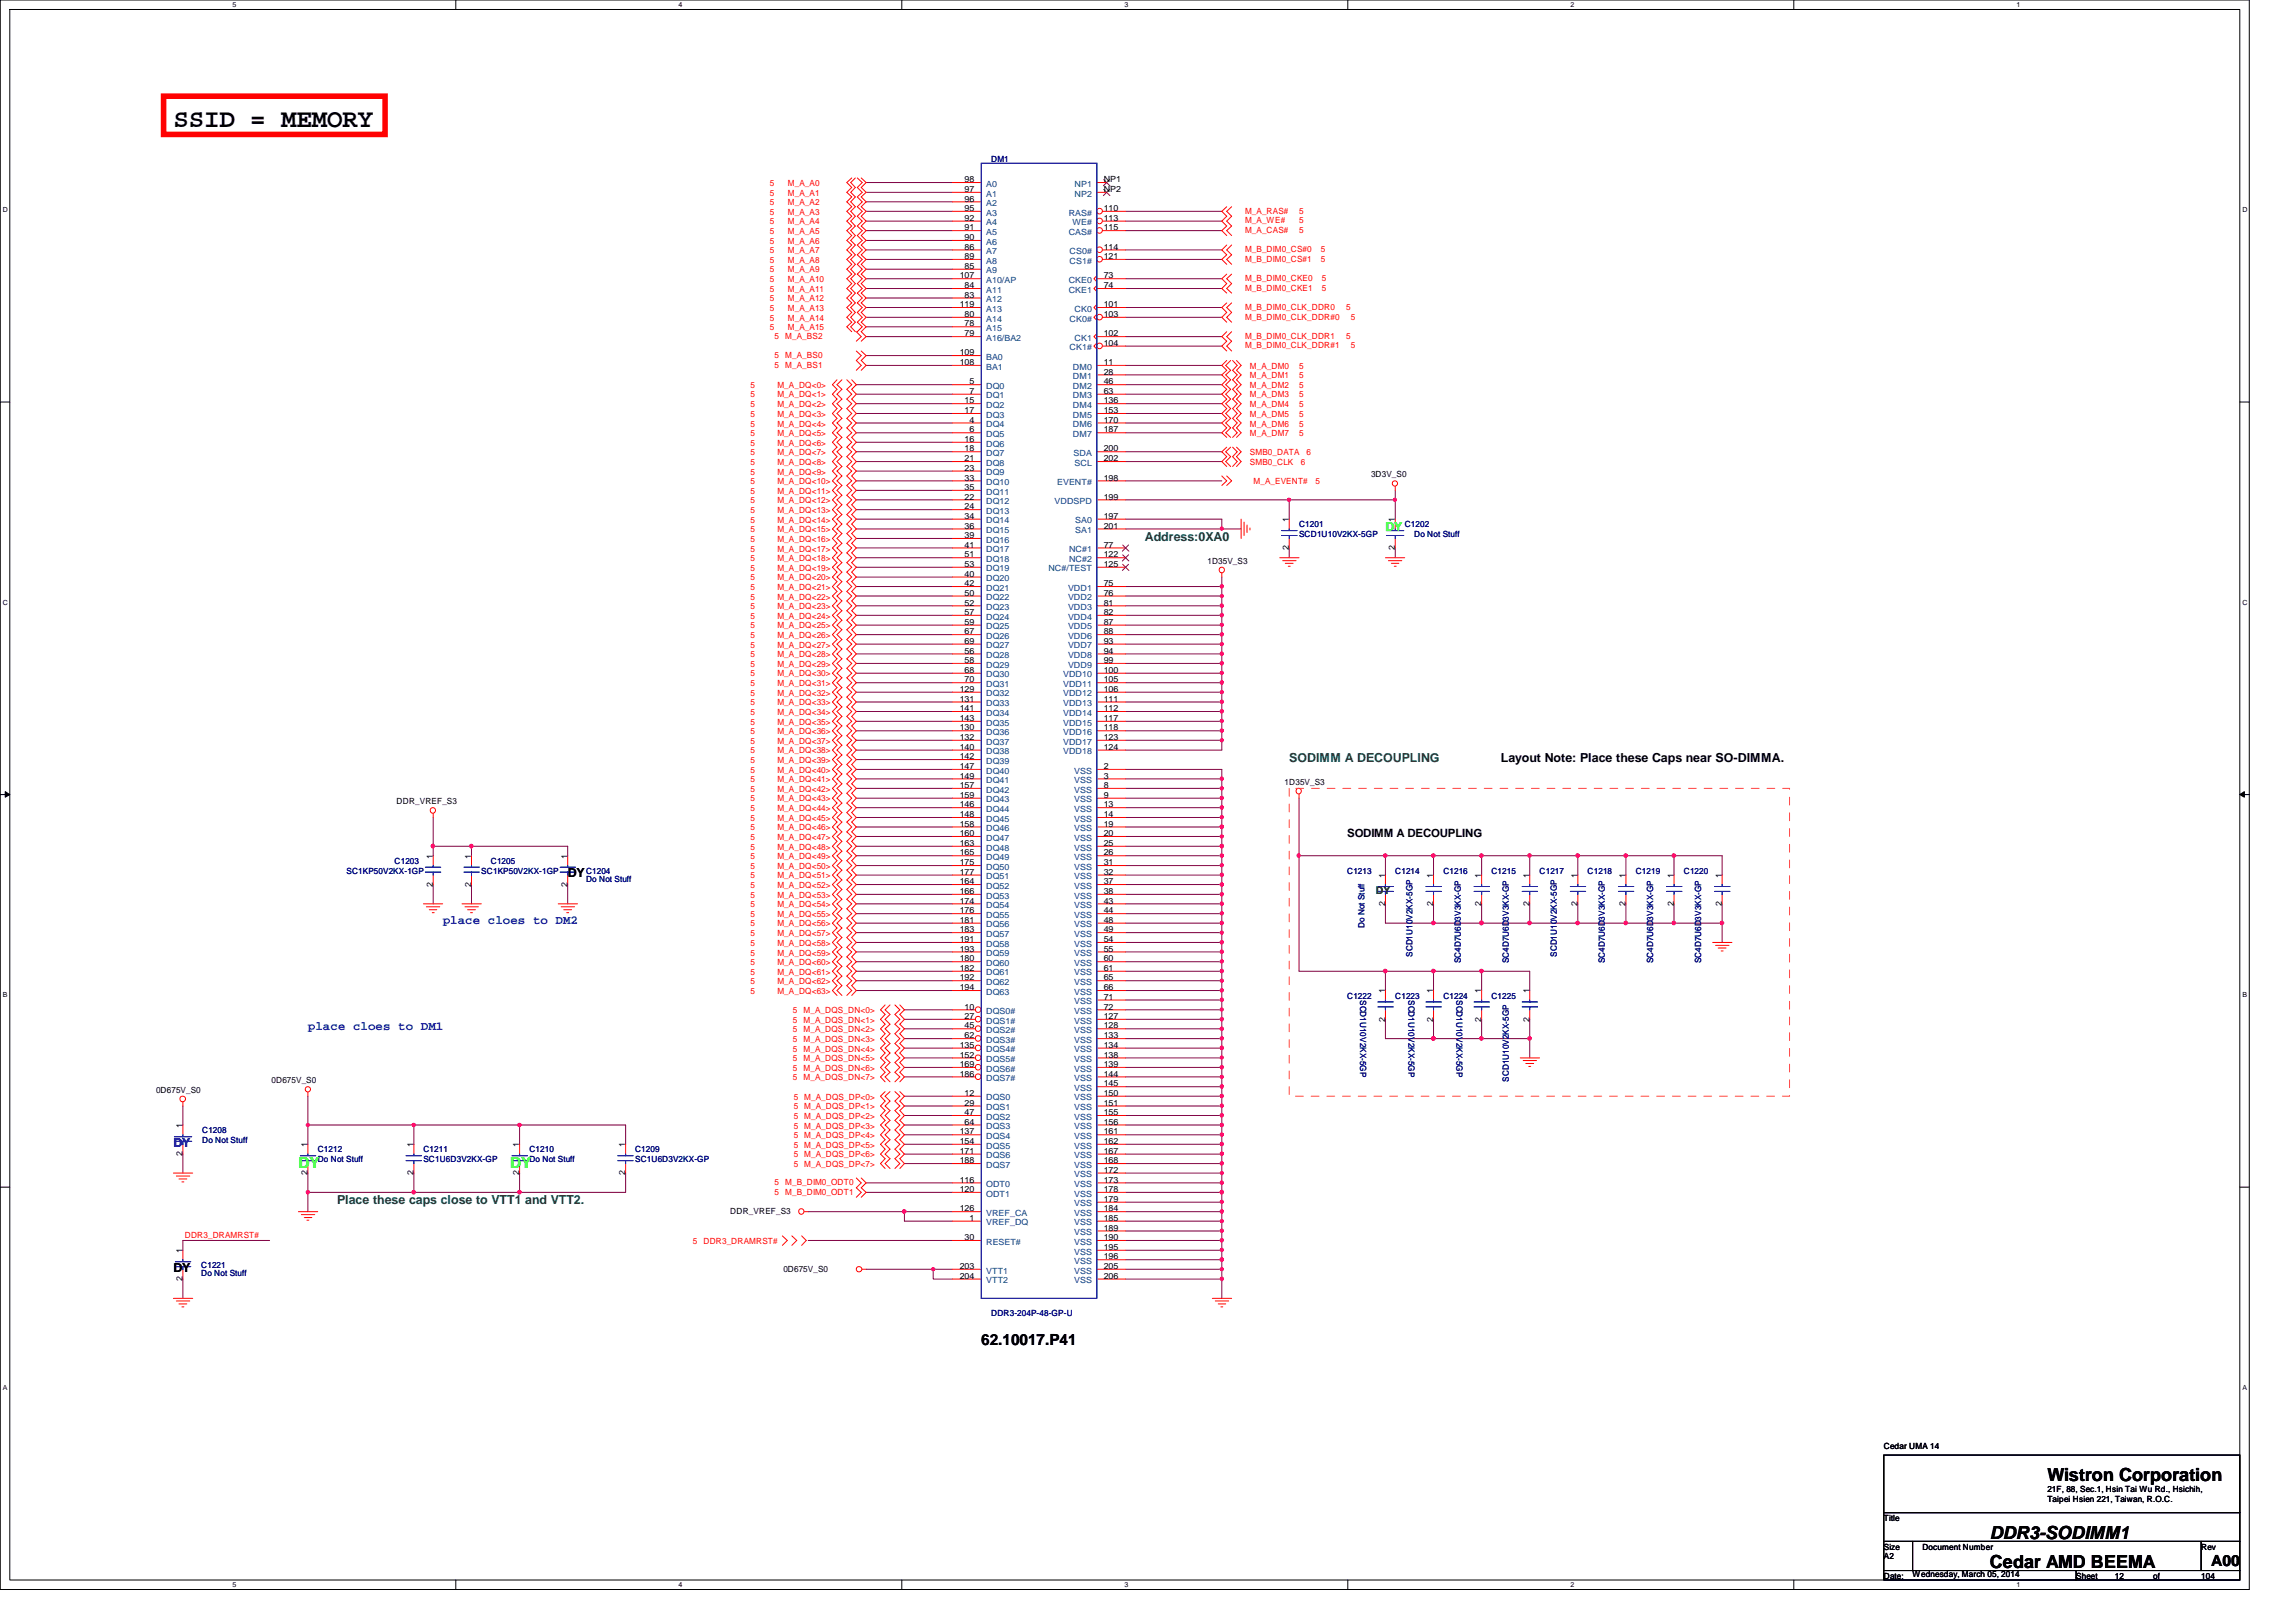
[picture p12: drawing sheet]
<svg xmlns="http://www.w3.org/2000/svg" width="297mm" height="210mm" viewBox="0 0 297 210" stroke-linecap="round" stroke-linejoin="round" font-family="sans-serif">
<defs><g id="words">
<text font-size="3.3" x="22.4" y="16.4">SSID = MEMORY</text>
<g font-size="2.3">
<text x="264.9" y="191.7">Wistron Corporation</text>
<text x="257.4" y="202.9">Cedar AMD BEEMA</text>
<text x="257.4" y="199.2">DDR3-SODIMM1</text>
</g>
<g font-size="2" fill="#0f0">
<text x="38.6" y="151.2">DY</text>
<text x="66" y="151.2">DY</text>
</g>
<g font-size="2">
<text x="127" y="174.1">62.10017.P41</text>
<text x="286" y="202.6">A00</text>
</g>
<g font-size="1.6" fill="#008000">
<text x="148.1" y="70">Address:0XA0</text>
<text x="166.8" y="98.6">SODIMM A DECOUPLING</text>
<text x="43.6" y="155.8">Place these caps close to VTT1 and VTT2.</text>
</g>
<text font-size="1.6" fill="#0f0" x="179.2" y="68.7">DY</text>
<g font-size="1.6">
<text x="194.2" y="98.6">Layout Note: Place these Caps near SO-DIMMA.</text>
<text x="73.4" y="113.5">DY</text>
<text x="22.4" y="164.5">DY</text>
</g>
<g font-size="1.6" fill="#00f">
<text x="57.3" y="119.6">place cloes to DM2</text>
<text x="39.8" y="133.3">place cloes to DM1</text>
<text x="22.4" y="148.4">DY</text>
</g>
<text font-size="1.5" x="174.3" y="108.4">SODIMM A DECOUPLING</text>
<text font-size="1.4" fill="#008000" x="178" y="115.7">DY</text>
<g font-size="1.1">
<text x="124.8" y="23.6">98</text>
<text x="142.8" y="23.6">NP1</text>
<text x="124.8" y="24.8">97</text>
<text x="124.8" y="26.1">96</text>
<text x="124.8" y="27.3">95</text>
<text x="124.8" y="28.6">92</text>
<text x="124.8" y="29.8">91</text>
<text x="142.8" y="28.6">113</text>
<text x="142.8" y="24.8">NP2</text>
<text x="142.8" y="27.3">110</text>
<text x="142.8" y="29.8">115</text>
<text x="124.8" y="31.1">90</text>
<text x="124.8" y="32.3">86</text>
<text x="124.8" y="33.5">89</text>
<text x="124.8" y="34.8">85</text>
<text x="142.8" y="32.3">114</text>
<text x="142.8" y="33.5">121</text>
<text x="124.2" y="36">107</text>
<text x="124.2" y="39.8">119</text>
<text x="124.8" y="37.3">84</text>
<text x="124.8" y="38.5">83</text>
<text x="124.8" y="41">80</text>
<text x="142.8" y="41">103</text>
<text x="142.8" y="36">73</text>
<text x="142.8" y="37.3">74</text>
<text x="142.8" y="39.8">101</text>
<text x="124.2" y="46">109</text>
<text x="124.2" y="47.2">108</text>
<text x="124.8" y="42.2">78</text>
<text x="124.8" y="43.5">79</text>
<text x="142.8" y="44.7">104</text>
<text x="142.8" y="43.5">102</text>
<text x="142.8" y="47.2">11</text>
<text x="124.8" y="52.2">15</text>
<text x="124.8" y="53.5">17</text>
<text x="125.4" y="49.7">5</text>
<text x="125.4" y="51">7</text>
<text x="142.8" y="48.5">28</text>
<text x="142.8" y="49.7">46</text>
<text x="142.8" y="51">63</text>
<text x="142.8" y="52.2">136</text>
<text x="142.8" y="53.5">153</text>
<text x="124.8" y="57.2">16</text>
<text x="124.8" y="58.4">18</text>
<text x="124.8" y="59.7">21</text>
<text x="125.4" y="54.7">4</text>
<text x="125.4" y="56">6</text>
<text x="142.8" y="58.4">200</text>
<text x="142.8" y="59.7">202</text>
<text x="142.8" y="54.7">170</text>
<text x="142.8" y="56">187</text>
<text x="124.8" y="60.9">23</text>
<text x="124.8" y="62.2">33</text>
<text x="124.8" y="63.4">35</text>
<text x="124.8" y="64.6">22</text>
<text x="124.8" y="65.9">24</text>
<text x="142.8" y="64.6">199</text>
<text x="142.8" y="62.2">198</text>
<text x="177.4" y="61.8">3D3V_S0</text>
<text x="124.8" y="67.1">34</text>
<text x="124.8" y="68.4">36</text>
<text x="124.8" y="69.6">39</text>
<text x="124.8" y="70.9">41</text>
<text x="142.8" y="67.1">197</text>
<text x="142.8" y="68.4">201</text>
<text x="142.8" y="70.9">77</text>
<text x="166.7" y="71.2" transform="rotate(-90 166.7 71.2)">2</text>
<text x="166.7" y="67.6" transform="rotate(-90 166.7 67.6)">1</text>
<text x="180.5" y="71.2" transform="rotate(-90 180.5 71.2)">2</text>
<text x="180.5" y="67.6" transform="rotate(-90 180.5 67.6)">1</text>
<text x="124.8" y="72.1">51</text>
<text x="124.8" y="73.4">53</text>
<text x="124.8" y="74.6">40</text>
<text x="124.8" y="75.9">42</text>
<text x="124.8" y="77.1">50</text>
<text x="142.8" y="75.9">75</text>
<text x="142.8" y="77.1">76</text>
<text x="142.8" y="72.1">122</text>
<text x="142.8" y="73.4">125</text>
<text x="156.2" y="73">1D35V_S3</text>
<text x="124.8" y="78.4">52</text>
<text x="124.8" y="79.6">57</text>
<text x="124.8" y="80.9">59</text>
<text x="124.8" y="82.1">67</text>
<text x="124.8" y="83.3">69</text>
<text x="142.8" y="78.4">81</text>
<text x="142.8" y="79.6">82</text>
<text x="142.8" y="80.9">87</text>
<text x="142.8" y="82.1">88</text>
<text x="142.8" y="83.3">93</text>
<text x="124.2" y="89.5">129</text>
<text x="124.8" y="84.6">56</text>
<text x="124.8" y="85.8">58</text>
<text x="124.8" y="87.1">68</text>
<text x="124.8" y="88.3">70</text>
<text x="142.8" y="84.6">94</text>
<text x="142.8" y="85.8">99</text>
<text x="142.8" y="87.1">100</text>
<text x="142.8" y="88.3">105</text>
<text x="142.8" y="89.5">106</text>
<text x="124.2" y="90.8">131</text>
<text x="124.2" y="92">141</text>
<text x="124.2" y="93.3">143</text>
<text x="124.2" y="94.5">130</text>
<text x="124.2" y="95.8">132</text>
<text x="142.8" y="90.8">111</text>
<text x="142.8" y="92">112</text>
<text x="142.8" y="93.3">117</text>
<text x="142.8" y="94.5">118</text>
<text x="142.8" y="95.8">123</text>
<text x="124.2" y="97">140</text>
<text x="124.2" y="98.3">142</text>
<text x="124.2" y="99.5">147</text>
<text x="124.2" y="100.8">149</text>
<text x="124.2" y="102">157</text>
<text x="142.8" y="97">124</text>
<text x="142.8" y="99.5">2</text>
<text x="142.8" y="100.8">3</text>
<text x="142.8" y="102">8</text>
<text x="166.2" y="101.6">1D35V_S3</text>
<text x="51.3" y="104.1">DDR_VREF_S3</text>
<text x="124.2" y="103.3">159</text>
<text x="124.2" y="104.5">146</text>
<text x="124.2" y="105.7">148</text>
<text x="124.2" y="107">158</text>
<text x="142.8" y="103.3">9</text>
<text x="142.8" y="104.5">13</text>
<text x="142.8" y="105.7">14</text>
<text x="142.8" y="107">19</text>
<text x="56" y="111.1" transform="rotate(-90 56 111.1)">1</text>
<text x="61" y="111.1" transform="rotate(-90 61 111.1)">1</text>
<text x="73.4" y="111.1" transform="rotate(-90 73.4 111.1)">1</text>
<text x="124.2" y="108.2">160</text>
<text x="124.2" y="109.5">163</text>
<text x="124.2" y="110.7">165</text>
<text x="124.2" y="112">175</text>
<text x="124.2" y="113.2">177</text>
<text x="142.8" y="108.2">20</text>
<text x="142.8" y="109.5">25</text>
<text x="142.8" y="110.7">26</text>
<text x="142.8" y="112">31</text>
<text x="142.8" y="113.2">32</text>
<text x="179.2" y="113.6" transform="rotate(-90 179.2 113.6)">1</text>
<text x="185.4" y="113.6" transform="rotate(-90 185.4 113.6)">1</text>
<text x="191.6" y="113.6" transform="rotate(-90 191.6 113.6)">1</text>
<text x="197.9" y="113.6" transform="rotate(-90 197.9 113.6)">1</text>
<text x="204.1" y="113.6" transform="rotate(-90 204.1 113.6)">1</text>
<text x="210.3" y="113.6" transform="rotate(-90 210.3 113.6)">1</text>
<text x="216.5" y="113.6" transform="rotate(-90 216.5 113.6)">1</text>
<text x="222.8" y="113.6" transform="rotate(-90 222.8 113.6)">1</text>
<text x="56" y="114.8" transform="rotate(-90 56 114.8)">2</text>
<text x="61" y="114.8" transform="rotate(-90 61 114.8)">2</text>
<text x="73.4" y="114.8" transform="rotate(-90 73.4 114.8)">2</text>
<text x="124.2" y="114.4">164</text>
<text x="124.2" y="115.7">166</text>
<text x="124.2" y="116.9">174</text>
<text x="124.2" y="118.2">176</text>
<text x="124.2" y="119.4">181</text>
<text x="142.8" y="114.4">37</text>
<text x="142.8" y="115.7">38</text>
<text x="142.8" y="116.9">43</text>
<text x="142.8" y="118.2">44</text>
<text x="142.8" y="119.4">48</text>
<text x="179.2" y="117.3" transform="rotate(-90 179.2 117.3)">2</text>
<text x="185.4" y="117.3" transform="rotate(-90 185.4 117.3)">2</text>
<text x="191.6" y="117.3" transform="rotate(-90 191.6 117.3)">2</text>
<text x="197.9" y="117.3" transform="rotate(-90 197.9 117.3)">2</text>
<text x="204.1" y="117.3" transform="rotate(-90 204.1 117.3)">2</text>
<text x="210.3" y="117.3" transform="rotate(-90 210.3 117.3)">2</text>
<text x="216.5" y="117.3" transform="rotate(-90 216.5 117.3)">2</text>
<text x="222.8" y="117.3" transform="rotate(-90 222.8 117.3)">2</text>
<text x="124.2" y="120.6">183</text>
<text x="124.2" y="121.9">191</text>
<text x="124.2" y="123.1">193</text>
<text x="124.2" y="124.4">180</text>
<text x="124.2" y="125.6">182</text>
<text x="142.8" y="120.6">49</text>
<text x="142.8" y="121.9">54</text>
<text x="142.8" y="123.1">55</text>
<text x="142.8" y="124.4">60</text>
<text x="142.8" y="125.6">61</text>
<text x="124.2" y="126.9">192</text>
<text x="124.2" y="128.1">194</text>
<text x="124.8" y="130.6">10</text>
<text x="124.8" y="131.9">27</text>
<text x="142.8" y="126.9">65</text>
<text x="142.8" y="128.1">66</text>
<text x="142.8" y="129.4">71</text>
<text x="142.8" y="130.6">72</text>
<text x="142.8" y="131.9">127</text>
<text x="179.2" y="128.5" transform="rotate(-90 179.2 128.5)">1</text>
<text x="185.4" y="128.5" transform="rotate(-90 185.4 128.5)">1</text>
<text x="191.6" y="128.5" transform="rotate(-90 191.6 128.5)">1</text>
<text x="197.9" y="128.5" transform="rotate(-90 197.9 128.5)">1</text>
<text x="124.2" y="135.6">135</text>
<text x="124.2" y="136.9">152</text>
<text x="124.8" y="133.1">45</text>
<text x="124.8" y="134.4">62</text>
<text x="142.8" y="133.1">128</text>
<text x="142.8" y="135.6">134</text>
<text x="142.8" y="134.4">133</text>
<text x="142.8" y="136.9">138</text>
<text x="179.2" y="132.2" transform="rotate(-90 179.2 132.2)">2</text>
<text x="185.4" y="132.2" transform="rotate(-90 185.4 132.2)">2</text>
<text x="191.6" y="132.2" transform="rotate(-90 191.6 132.2)">2</text>
<text x="197.9" y="132.2" transform="rotate(-90 197.9 132.2)">2</text>
<text x="20.2" y="141.4">0D675V_S0</text>
<text x="35.1" y="140.2">0D675V_S0</text>
<text x="124.2" y="138.1">169</text>
<text x="124.2" y="139.3">186</text>
<text x="124.8" y="141.8">12</text>
<text x="124.8" y="143.1">29</text>
<text x="142.8" y="138.1">139</text>
<text x="142.8" y="139.3">144</text>
<text x="142.8" y="140.6">145</text>
<text x="142.8" y="143.1">151</text>
<text x="142.8" y="141.8">150</text>
<text x="23.6" y="149.6" transform="rotate(-90 23.6 149.6)">2</text>
<text x="23.6" y="146" transform="rotate(-90 23.6 146)">1</text>
<text x="39.8" y="148.5" transform="rotate(-90 39.8 148.5)">1</text>
<text x="53.5" y="148.5" transform="rotate(-90 53.5 148.5)">1</text>
<text x="67.2" y="148.5" transform="rotate(-90 67.2 148.5)">1</text>
<text x="80.9" y="148.5" transform="rotate(-90 80.9 148.5)">1</text>
<text x="124.2" y="146.8">137</text>
<text x="124.2" y="148">154</text>
<text x="124.2" y="149.3">171</text>
<text x="124.8" y="144.3">47</text>
<text x="124.8" y="145.5">64</text>
<text x="142.8" y="144.3">155</text>
<text x="142.8" y="145.5">156</text>
<text x="142.8" y="146.8">161</text>
<text x="142.8" y="148">162</text>
<text x="142.8" y="149.3">167</text>
<text x="39.8" y="152.1" transform="rotate(-90 39.8 152.1)">2</text>
<text x="53.5" y="152.1" transform="rotate(-90 53.5 152.1)">2</text>
<text x="67.2" y="152.1" transform="rotate(-90 67.2 152.1)">2</text>
<text x="80.9" y="152.1" transform="rotate(-90 80.9 152.1)">2</text>
<text x="124.2" y="150.5">188</text>
<text x="124.2" y="153">116</text>
<text x="124.2" y="154.3">120</text>
<text x="142.8" y="150.5">168</text>
<text x="142.8" y="153">173</text>
<text x="142.8" y="151.8">172</text>
<text x="142.8" y="155.5">179</text>
<text x="142.8" y="154.3">178</text>
<text x="94.5" y="157.1">DDR_VREF_S3</text>
<text x="124.2" y="156.8">126</text>
<text x="124.8" y="160.5">30</text>
<text x="125.4" y="158">1</text>
<text x="142.8" y="158">185</text>
<text x="142.8" y="156.8">184</text>
<text x="142.8" y="159.3">189</text>
<text x="142.8" y="160.5">190</text>
<text x="142.8" y="161.8">195</text>
<text x="23.6" y="165.8" transform="rotate(-90 23.6 165.8)">2</text>
<text x="23.6" y="162.1" transform="rotate(-90 23.6 162.1)">1</text>
<text x="101.3" y="164.6">0D675V_S0</text>
<text x="124.2" y="164.2">203</text>
<text x="124.2" y="165.5">204</text>
<text x="142.8" y="163">196</text>
<text x="142.8" y="164.2">205</text>
<text x="142.8" y="165.5">206</text>
<text x="243.7" y="187.5">Cedar UMA 14</text>
<text x="243.7" y="196.8">Title</text>
<text x="264.9" y="193.1">21F, 88, Sec.1, Hsin Tai Wu Rd., Hsichih,</text>
<text x="264.9" y="194.4">Taipei Hsien 221, Taiwan, R.O.C.</text>
<text x="243.7" y="201.8">A2</text>
<text x="243.7" y="200.5">Size</text>
<text x="248.7" y="200.5">Document Number</text>
<text x="284.8" y="200.5">Rev</text>
<text x="243.7" y="204.3">Date:</text>
<text x="247.4" y="204">Wednesday, March 05, 2014</text>
<text x="268.6" y="204.3">Sheet</text>
<text x="273.6" y="204.3">12</text>
<text x="278.6" y="204.3">of</text>
<text x="284.8" y="204.3">104</text>
</g>
<g font-size="1.1" fill="#000080">
<text x="128.2" y="21">DM1</text>
<text x="168.1" y="68.2">C1201</text>
<text x="168.1" y="69.5">SCD1U10V2KX-5GP</text>
<text x="181.7" y="68.2">C1202</text>
<text x="183" y="69.5">Do Not Stuff</text>
<text x="44.8" y="113.1">SC1KP50V2KX-1GP</text>
<text x="51.1" y="111.8">C1203</text>
<text x="62.3" y="113.1">SC1KP50V2KX-1GP</text>
<text x="63.5" y="111.8">C1205</text>
<text x="75.8" y="113.1">C1204</text>
<text x="174.3" y="113.1">C1213</text>
<text x="180.5" y="113.1">C1214</text>
<text x="186.7" y="113.1">C1216</text>
<text x="193" y="113.1">C1215</text>
<text x="199.2" y="113.1">C1217</text>
<text x="205.4" y="113.1">C1218</text>
<text x="211.6" y="113.1">C1219</text>
<text x="217.8" y="113.1">C1220</text>
<text x="75.8" y="114.2">Do Not Stuff</text>
<text x="176.5" y="120.1" transform="rotate(-90 176.5 120.1)">Do Not Stuff</text>
<text x="182.7" y="123.8" transform="rotate(-90 182.7 123.8)">SCD1U10V2KX-5GP</text>
<text x="189" y="124.7" transform="rotate(-90 189 124.7)">SC4D7U6D3V3KX-GP</text>
<text x="195.2" y="124.7" transform="rotate(-90 195.2 124.7)">SC4D7U6D3V3KX-GP</text>
<text x="201.4" y="123.8" transform="rotate(-90 201.4 123.8)">SCD1U10V2KX-5GP</text>
<text x="207.6" y="124.7" transform="rotate(-90 207.6 124.7)">SC4D7U6D3V3KX-GP</text>
<text x="213.9" y="124.7" transform="rotate(-90 213.9 124.7)">SC4D7U6D3V3KX-GP</text>
<text x="220.1" y="124.7" transform="rotate(-90 220.1 124.7)">SC4D7U6D3V3KX-GP</text>
<text x="174.3" y="129.2">C1222</text>
<text x="176" y="129.4" transform="rotate(90 176 129.4)">SCD1U10V2KX-5GP</text>
<text x="180.5" y="129.2">C1223</text>
<text x="182.2" y="129.4" transform="rotate(90 182.2 129.4)">SCD1U10V2KX-5GP</text>
<text x="186.7" y="129.2">C1224</text>
<text x="188.4" y="129.4" transform="rotate(90 188.4 129.4)">SCD1U10V2KX-5GP</text>
<text x="193" y="129.2">C1225</text>
<text x="195.2" y="140" transform="rotate(-90 195.2 140)">SCD1U10V2KX-5GP</text>
<text x="26.2" y="146.6">C1208</text>
<text x="26.2" y="147.9">Do Not Stuff</text>
<text x="41.1" y="149.1">C1212</text>
<text x="54.8" y="149.1">C1211</text>
<text x="68.5" y="149.1">C1210</text>
<text x="82.2" y="149.1">C1209</text>
<text x="41.1" y="150.4">Do Not Stuff</text>
<text x="54.8" y="150.4">SC1U6D3V2KX-GP</text>
<text x="68.5" y="150.4">Do Not Stuff</text>
<text x="82.2" y="150.4">SC1U6D3V2KX-GP</text>
<text x="26" y="164.1">C1221</text>
<text x="26" y="165.2">Do Not Stuff</text>
<text x="128.2" y="170.3">DDR3-204P-48-GP-U</text>
</g>
<g font-size="1.1" fill="#f00">
<text x="99.6" y="25.3">5</text>
<text x="99.6" y="24.1">5</text>
<text x="99.6" y="29">5</text>
<text x="99.6" y="27.8">5</text>
<text x="99.6" y="26.5">5</text>
<text x="101.9" y="25.3">M_A_A1</text>
<text x="101.9" y="24.1">M_A_A0</text>
<text x="101.9" y="29">M_A_A4</text>
<text x="101.9" y="27.8">M_A_A3</text>
<text x="101.9" y="26.5">M_A_A2</text>
<text x="161.1" y="27.7">M_A_RAS#</text>
<text x="161.1" y="28.9">M_A_WE#</text>
<text x="168.1" y="27.7">5</text>
<text x="168.1" y="28.9">5</text>
<text x="99.6" y="32.8">5</text>
<text x="99.6" y="31.5">5</text>
<text x="99.6" y="30.3">5</text>
<text x="99.6" y="35.3">5</text>
<text x="99.6" y="34">5</text>
<text x="101.9" y="32.8">M_A_A7</text>
<text x="101.9" y="31.5">M_A_A6</text>
<text x="101.9" y="30.3">M_A_A5</text>
<text x="101.9" y="35.3">M_A_A9</text>
<text x="101.9" y="34">M_A_A8</text>
<text x="161.1" y="30.2">M_A_CAS#</text>
<text x="161.1" y="32.6">M_B_DIM0_CS#0</text>
<text x="161.1" y="33.9">M_B_DIM0_CS#1</text>
<text x="168.1" y="30.2">5</text>
<text x="170.9" y="32.6">5</text>
<text x="170.9" y="33.9">5</text>
<text x="99.6" y="41.5">5</text>
<text x="99.6" y="39">5</text>
<text x="99.6" y="40.3">5</text>
<text x="99.6" y="37.8">5</text>
<text x="99.6" y="36.5">5</text>
<text x="101.9" y="41.5">M_A_A14</text>
<text x="101.9" y="39">M_A_A12</text>
<text x="101.9" y="40.3">M_A_A13</text>
<text x="101.9" y="37.8">M_A_A11</text>
<text x="101.9" y="36.5">M_A_A10</text>
<text x="161.1" y="40.1">M_B_DIM0_CLK_DDR0</text>
<text x="161.1" y="41.4">M_B_DIM0_CLK_DDR#0</text>
<text x="161.1" y="36.4">M_B_DIM0_CKE0</text>
<text x="161.1" y="37.6">M_B_DIM0_CKE1</text>
<text x="171" y="36.4">5</text>
<text x="171" y="37.6">5</text>
<text x="174.2" y="40.1">5</text>
<text x="174.7" y="41.4">5</text>
<text x="99.6" y="42.8">5</text>
<text x="100.2" y="43.9">5</text>
<text x="100.2" y="46.4">5</text>
<text x="100.2" y="47.6">5</text>
<text x="101.6" y="43.9">M_A_BS2</text>
<text x="101.6" y="46.4">M_A_BS0</text>
<text x="101.6" y="47.6">M_A_BS1</text>
<text x="101.9" y="42.8">M_A_A15</text>
<text x="161.1" y="45.1">M_B_DIM0_CLK_DDR#1</text>
<text x="161.1" y="43.9">M_B_DIM0_CLK_DDR1</text>
<text x="161.7" y="47.7">M_A_DM0</text>
<text x="168.1" y="47.7">5</text>
<text x="174.2" y="43.9">5</text>
<text x="174.7" y="45.1">5</text>
<text x="97.1" y="51.4">5</text>
<text x="97.1" y="53.9">5</text>
<text x="97.1" y="52.7">5</text>
<text x="97.1" y="50.2">5</text>
<text x="100.6" y="51.4">M_A_DQ&lt;1&gt;</text>
<text x="100.6" y="53.9">M_A_DQ&lt;3&gt;</text>
<text x="100.6" y="52.7">M_A_DQ&lt;2&gt;</text>
<text x="100.6" y="50.2">M_A_DQ&lt;0&gt;</text>
<text x="161.7" y="49">M_A_DM1</text>
<text x="161.7" y="50.2">M_A_DM2</text>
<text x="161.7" y="51.4">M_A_DM3</text>
<text x="161.7" y="52.7">M_A_DM4</text>
<text x="161.7" y="53.9">M_A_DM5</text>
<text x="168.1" y="49">5</text>
<text x="168.1" y="50.2">5</text>
<text x="168.1" y="51.4">5</text>
<text x="168.1" y="52.7">5</text>
<text x="168.1" y="53.9">5</text>
<text x="97.1" y="58.9">5</text>
<text x="97.1" y="55.2">5</text>
<text x="97.1" y="57.7">5</text>
<text x="97.1" y="56.4">5</text>
<text x="100.6" y="58.9">M_A_DQ&lt;7&gt;</text>
<text x="100.6" y="55.2">M_A_DQ&lt;4&gt;</text>
<text x="100.6" y="57.7">M_A_DQ&lt;6&gt;</text>
<text x="100.6" y="56.4">M_A_DQ&lt;5&gt;</text>
<text x="161.7" y="55.2">M_A_DM6</text>
<text x="161.7" y="56.4">M_A_DM7</text>
<text x="161.7" y="58.9">SMB0_DATA</text>
<text x="168.1" y="55.2">5</text>
<text x="168.1" y="56.4">5</text>
<text x="169" y="58.9">6</text>
<text x="97.1" y="63.9">5</text>
<text x="97.1" y="65.2">5</text>
<text x="97.1" y="62.7">5</text>
<text x="97.1" y="61.4">5</text>
<text x="97.1" y="60.2">5</text>
<text x="100.6" y="63.9">M_A_DQ&lt;11&gt;</text>
<text x="100.6" y="65.2">M_A_DQ&lt;12&gt;</text>
<text x="100.6" y="62.7">M_A_DQ&lt;10&gt;</text>
<text x="100.6" y="61.4">M_A_DQ&lt;9&gt;</text>
<text x="100.6" y="60.2">M_A_DQ&lt;8&gt;</text>
<text x="161.7" y="60.2">SMB0_CLK</text>
<text x="162.2" y="62.7">M_A_EVENT#</text>
<text x="168.3" y="60.2">6</text>
<text x="170.2" y="62.7">5</text>
<text x="97.1" y="67.6">5</text>
<text x="97.1" y="70.1">5</text>
<text x="97.1" y="68.9">5</text>
<text x="97.1" y="66.4">5</text>
<text x="97.1" y="71.4">5</text>
<text x="100.6" y="67.6">M_A_DQ&lt;14&gt;</text>
<text x="100.6" y="70.1">M_A_DQ&lt;16&gt;</text>
<text x="100.6" y="68.9">M_A_DQ&lt;15&gt;</text>
<text x="100.6" y="66.4">M_A_DQ&lt;13&gt;</text>
<text x="100.6" y="71.4">M_A_DQ&lt;17&gt;</text>
<text x="97.1" y="77.6">5</text>
<text x="97.1" y="73.9">5</text>
<text x="97.1" y="75.1">5</text>
<text x="97.1" y="76.3">5</text>
<text x="97.1" y="72.6">5</text>
<text x="100.6" y="77.6">M_A_DQ&lt;22&gt;</text>
<text x="100.6" y="73.9">M_A_DQ&lt;19&gt;</text>
<text x="100.6" y="75.1">M_A_DQ&lt;20&gt;</text>
<text x="100.6" y="76.3">M_A_DQ&lt;21&gt;</text>
<text x="100.6" y="72.6">M_A_DQ&lt;18&gt;</text>
<text x="97.1" y="80.1">5</text>
<text x="97.1" y="78.8">5</text>
<text x="97.1" y="83.8">5</text>
<text x="97.1" y="82.5">5</text>
<text x="97.1" y="81.3">5</text>
<text x="100.6" y="80.1">M_A_DQ&lt;24&gt;</text>
<text x="100.6" y="78.8">M_A_DQ&lt;23&gt;</text>
<text x="100.6" y="83.8">M_A_DQ&lt;27&gt;</text>
<text x="100.6" y="82.5">M_A_DQ&lt;26&gt;</text>
<text x="100.6" y="81.3">M_A_DQ&lt;25&gt;</text>
<text x="97.1" y="86.3">5</text>
<text x="97.1" y="87.5">5</text>
<text x="97.1" y="88.8">5</text>
<text x="97.1" y="85">5</text>
<text x="100.6" y="86.3">M_A_DQ&lt;29&gt;</text>
<text x="100.6" y="87.5">M_A_DQ&lt;30&gt;</text>
<text x="100.6" y="88.8">M_A_DQ&lt;31&gt;</text>
<text x="100.6" y="85">M_A_DQ&lt;28&gt;</text>
<text x="97.1" y="92.5">5</text>
<text x="97.1" y="91.3">5</text>
<text x="97.1" y="93.8">5</text>
<text x="97.1" y="95">5</text>
<text x="97.1" y="90">5</text>
<text x="100.6" y="92.5">M_A_DQ&lt;34&gt;</text>
<text x="100.6" y="91.3">M_A_DQ&lt;33&gt;</text>
<text x="100.6" y="93.8">M_A_DQ&lt;35&gt;</text>
<text x="100.6" y="95">M_A_DQ&lt;36&gt;</text>
<text x="100.6" y="90">M_A_DQ&lt;32&gt;</text>
<text x="97.1" y="100">5</text>
<text x="97.1" y="98.8">5</text>
<text x="97.1" y="97.5">5</text>
<text x="97.1" y="96.3">5</text>
<text x="97.1" y="101.2">5</text>
<text x="100.6" y="100">M_A_DQ&lt;40&gt;</text>
<text x="100.6" y="98.8">M_A_DQ&lt;39&gt;</text>
<text x="100.6" y="97.5">M_A_DQ&lt;38&gt;</text>
<text x="100.6" y="96.3">M_A_DQ&lt;37&gt;</text>
<text x="100.6" y="101.2">M_A_DQ&lt;41&gt;</text>
<text x="97.1" y="102.5">5</text>
<text x="97.1" y="107.4">5</text>
<text x="97.1" y="106.2">5</text>
<text x="97.1" y="105">5</text>
<text x="97.1" y="103.7">5</text>
<text x="100.6" y="102.5">M_A_DQ&lt;42&gt;</text>
<text x="100.6" y="107.4">M_A_DQ&lt;46&gt;</text>
<text x="100.6" y="106.2">M_A_DQ&lt;45&gt;</text>
<text x="100.6" y="105">M_A_DQ&lt;44&gt;</text>
<text x="100.6" y="103.7">M_A_DQ&lt;43&gt;</text>
<text x="97.1" y="108.7">5</text>
<text x="97.1" y="109.9">5</text>
<text x="97.1" y="112.4">5</text>
<text x="97.1" y="111.2">5</text>
<text x="97.1" y="113.7">5</text>
<text x="100.6" y="108.7">M_A_DQ&lt;47&gt;</text>
<text x="100.6" y="109.9">M_A_DQ&lt;48&gt;</text>
<text x="100.6" y="112.4">M_A_DQ&lt;50&gt;</text>
<text x="100.6" y="111.2">M_A_DQ&lt;49&gt;</text>
<text x="100.6" y="113.7">M_A_DQ&lt;51&gt;</text>
<text x="97.1" y="114.9">5</text>
<text x="97.1" y="118.7">5</text>
<text x="97.1" y="116.2">5</text>
<text x="97.1" y="119.9">5</text>
<text x="97.1" y="117.4">5</text>
<text x="100.6" y="114.9">M_A_DQ&lt;52&gt;</text>
<text x="100.6" y="118.7">M_A_DQ&lt;55&gt;</text>
<text x="100.6" y="116.2">M_A_DQ&lt;53&gt;</text>
<text x="100.6" y="119.9">M_A_DQ&lt;56&gt;</text>
<text x="100.6" y="117.4">M_A_DQ&lt;54&gt;</text>
<text x="97.1" y="123.7">5</text>
<text x="97.1" y="124.9">5</text>
<text x="97.1" y="122.4">5</text>
<text x="97.1" y="121.2">5</text>
<text x="100.6" y="123.7">M_A_DQ&lt;59&gt;</text>
<text x="100.6" y="124.9">M_A_DQ&lt;60&gt;</text>
<text x="100.6" y="122.4">M_A_DQ&lt;58&gt;</text>
<text x="100.6" y="121.2">M_A_DQ&lt;57&gt;</text>
<text x="97.1" y="127.4">5</text>
<text x="97.1" y="128.6">5</text>
<text x="97.1" y="126.1">5</text>
<text x="100.6" y="127.4">M_A_DQ&lt;62&gt;</text>
<text x="100.6" y="128.6">M_A_DQ&lt;63&gt;</text>
<text x="100.6" y="126.1">M_A_DQ&lt;61&gt;</text>
<text x="102.6" y="131.1">5</text>
<text x="104" y="131.1">M_A_DQS_DN&lt;0&gt;</text>
<text x="102.6" y="133.6">5</text>
<text x="102.6" y="136.1">5</text>
<text x="102.6" y="132.3">5</text>
<text x="102.6" y="134.8">5</text>
<text x="102.6" y="137.3">5</text>
<text x="104" y="133.6">M_A_DQS_DN&lt;2&gt;</text>
<text x="104" y="136.1">M_A_DQS_DN&lt;4&gt;</text>
<text x="104" y="132.3">M_A_DQS_DN&lt;1&gt;</text>
<text x="104" y="134.8">M_A_DQS_DN&lt;3&gt;</text>
<text x="104" y="137.3">M_A_DQS_DN&lt;5&gt;</text>
<text x="102.6" y="139.8">5</text>
<text x="102.6" y="138.6">5</text>
<text x="102.7" y="143.6">5 M_A_DQS_DP&lt;1&gt;</text>
<text x="102.7" y="142.3">5 M_A_DQS_DP&lt;0&gt;</text>
<text x="104" y="139.8">M_A_DQS_DN&lt;7&gt;</text>
<text x="104" y="138.6">M_A_DQS_DN&lt;6&gt;</text>
<text x="102.7" y="149.8">5 M_A_DQS_DP&lt;6&gt;</text>
<text x="102.7" y="148.5">5 M_A_DQS_DP&lt;5&gt;</text>
<text x="102.7" y="146">5 M_A_DQS_DP&lt;3&gt;</text>
<text x="102.7" y="144.8">5 M_A_DQS_DP&lt;2&gt;</text>
<text x="102.7" y="147.3">5 M_A_DQS_DP&lt;4&gt;</text>
<text x="100.2" y="154.6">5</text>
<text x="100.2" y="153.4">5</text>
<text x="101.6" y="154.6">M_B_DIM0_ODT1</text>
<text x="101.6" y="153.4">M_B_DIM0_ODT0</text>
<text x="102.7" y="151">5 M_A_DQS_DP&lt;7&gt;</text>
<text x="23.9" y="160.3">DDR3_DRAMRST#</text>
<text x="89.6" y="161">5</text>
<text x="91" y="161">DDR3_DRAMRST#</text>
</g>
<g font-size="1.1" fill="#004080">
<text x="127.6" y="24.2">A0</text>
<text x="127.6" y="25.4">A1</text>
<text x="127.6" y="26.7">A2</text>
<text x="127.6" y="27.9">A3</text>
<text x="127.6" y="29.2">A4</text>
<text x="138.3" y="27.9">RAS#</text>
<text x="138.8" y="29.2">WE#</text>
<text x="139" y="24.2">NP1</text>
<text x="139" y="25.4">NP2</text>
<text x="127.6" y="30.4">A5</text>
<text x="127.6" y="31.7">A6</text>
<text x="127.6" y="32.9">A7</text>
<text x="127.6" y="34.1">A8</text>
<text x="127.6" y="35.4">A9</text>
<text x="138.3" y="30.4">CAS#</text>
<text x="138.4" y="32.9">CS0#</text>
<text x="138.4" y="34.1">CS1#</text>
<text x="127.6" y="36.6">A10/AP</text>
<text x="127.6" y="37.9">A11</text>
<text x="127.6" y="39.1">A12</text>
<text x="127.6" y="40.3">A13</text>
<text x="127.6" y="41.6">A14</text>
<text x="138.3" y="36.6">CKE0</text>
<text x="138.3" y="37.9">CKE1</text>
<text x="138.4" y="41.6">CK0#</text>
<text x="139" y="40.3">CK0</text>
<text x="127.6" y="42.8">A15</text>
<text x="127.6" y="44.1">A16/BA2</text>
<text x="127.6" y="46.6">BA0</text>
<text x="127.6" y="47.8">BA1</text>
<text x="138.4" y="45.3">CK1#</text>
<text x="138.8" y="47.8">DM0</text>
<text x="139" y="44.1">CK1</text>
<text x="127.6" y="50.3">DQ0</text>
<text x="127.6" y="51.6">DQ1</text>
<text x="127.6" y="52.8">DQ2</text>
<text x="138.8" y="49.1">DM1</text>
<text x="138.8" y="50.3">DM2</text>
<text x="138.8" y="51.6">DM3</text>
<text x="138.8" y="52.8">DM4</text>
<text x="127.6" y="54.1">DQ3</text>
<text x="127.6" y="55.3">DQ4</text>
<text x="127.6" y="56.6">DQ5</text>
<text x="127.6" y="57.8">DQ6</text>
<text x="127.6" y="59">DQ7</text>
<text x="138.8" y="54.1">DM5</text>
<text x="138.8" y="55.3">DM6</text>
<text x="138.8" y="56.6">DM7</text>
<text x="138.9" y="59">SDA</text>
<text x="127.6" y="60.3">DQ8</text>
<text x="127.6" y="61.5">DQ9</text>
<text x="127.6" y="62.8">DQ10</text>
<text x="127.6" y="64">DQ11</text>
<text x="127.6" y="65.2">DQ12</text>
<text x="136.4" y="65.2">VDDSPD</text>
<text x="136.8" y="62.8">EVENT#</text>
<text x="139" y="60.3">SCL</text>
<text x="127.6" y="66.5">DQ13</text>
<text x="127.6" y="67.7">DQ14</text>
<text x="127.6" y="69">DQ15</text>
<text x="127.6" y="70.2">DQ16</text>
<text x="127.6" y="71.5">DQ17</text>
<text x="138.3" y="71.5">NC#1</text>
<text x="139.1" y="67.7">SA0</text>
<text x="139.1" y="69">SA1</text>
<text x="127.6" y="72.7">DQ18</text>
<text x="127.6" y="74">DQ19</text>
<text x="127.6" y="75.2">DQ20</text>
<text x="127.6" y="76.5">DQ21</text>
<text x="127.6" y="77.7">DQ22</text>
<text x="135.6" y="74">NC#/TEST</text>
<text x="138.2" y="76.5">VDD1</text>
<text x="138.2" y="77.7">VDD2</text>
<text x="138.3" y="72.7">NC#2</text>
<text x="127.6" y="79">DQ23</text>
<text x="127.6" y="80.2">DQ24</text>
<text x="127.6" y="81.4">DQ25</text>
<text x="127.6" y="82.7">DQ26</text>
<text x="127.6" y="83.9">DQ27</text>
<text x="138.2" y="79">VDD3</text>
<text x="138.2" y="80.2">VDD4</text>
<text x="138.2" y="81.4">VDD5</text>
<text x="138.2" y="82.7">VDD6</text>
<text x="138.2" y="83.9">VDD7</text>
<text x="127.6" y="85.2">DQ28</text>
<text x="127.6" y="86.4">DQ29</text>
<text x="127.6" y="87.7">DQ30</text>
<text x="127.6" y="88.9">DQ31</text>
<text x="137.5" y="87.7">VDD10</text>
<text x="137.5" y="88.9">VDD11</text>
<text x="138.2" y="85.2">VDD8</text>
<text x="138.2" y="86.4">VDD9</text>
<text x="127.6" y="90.1">DQ32</text>
<text x="127.6" y="91.4">DQ33</text>
<text x="127.6" y="92.6">DQ34</text>
<text x="127.6" y="93.9">DQ35</text>
<text x="127.6" y="95.1">DQ36</text>
<text x="137.5" y="91.4">VDD13</text>
<text x="137.5" y="92.6">VDD14</text>
<text x="137.5" y="93.9">VDD15</text>
<text x="137.5" y="95.1">VDD16</text>
<text x="137.5" y="90.1">VDD12</text>
<text x="127.6" y="96.4">DQ37</text>
<text x="127.6" y="97.6">DQ38</text>
<text x="127.6" y="98.8">DQ39</text>
<text x="127.6" y="100.1">DQ40</text>
<text x="127.6" y="101.3">DQ41</text>
<text x="137.5" y="97.6">VDD18</text>
<text x="137.5" y="96.4">VDD17</text>
<text x="139" y="100.1">VSS</text>
<text x="139" y="101.3">VSS</text>
<text x="127.6" y="102.6">DQ42</text>
<text x="127.6" y="103.8">DQ43</text>
<text x="127.6" y="105.1">DQ44</text>
<text x="127.6" y="106.3">DQ45</text>
<text x="127.6" y="107.6">DQ46</text>
<text x="139" y="102.6">VSS</text>
<text x="139" y="103.8">VSS</text>
<text x="139" y="105.1">VSS</text>
<text x="139" y="106.3">VSS</text>
<text x="139" y="107.6">VSS</text>
<text x="127.6" y="108.8">DQ47</text>
<text x="127.6" y="110.1">DQ48</text>
<text x="127.6" y="111.3">DQ49</text>
<text x="127.6" y="112.6">DQ50</text>
<text x="127.6" y="113.8">DQ51</text>
<text x="139" y="108.8">VSS</text>
<text x="139" y="110.1">VSS</text>
<text x="139" y="111.3">VSS</text>
<text x="139" y="112.6">VSS</text>
<text x="139" y="113.8">VSS</text>
<text x="127.6" y="115">DQ52</text>
<text x="127.6" y="116.3">DQ53</text>
<text x="127.6" y="117.5">DQ54</text>
<text x="127.6" y="118.8">DQ55</text>
<text x="139" y="115">VSS</text>
<text x="139" y="116.3">VSS</text>
<text x="139" y="117.5">VSS</text>
<text x="139" y="118.8">VSS</text>
<text x="127.6" y="120">DQ56</text>
<text x="127.6" y="121.2">DQ57</text>
<text x="127.6" y="122.5">DQ58</text>
<text x="127.6" y="123.7">DQ59</text>
<text x="127.6" y="125">DQ60</text>
<text x="139" y="120">VSS</text>
<text x="139" y="121.2">VSS</text>
<text x="139" y="122.5">VSS</text>
<text x="139" y="123.7">VSS</text>
<text x="139" y="125">VSS</text>
<text x="127.6" y="126.2">DQ61</text>
<text x="127.6" y="127.5">DQ62</text>
<text x="127.6" y="128.7">DQ63</text>
<text x="127.6" y="131.2">DQS0#</text>
<text x="139" y="126.2">VSS</text>
<text x="139" y="127.5">VSS</text>
<text x="139" y="128.7">VSS</text>
<text x="139" y="130">VSS</text>
<text x="139" y="131.2">VSS</text>
<text x="127.6" y="132.5">DQS1#</text>
<text x="127.6" y="133.7">DQS2#</text>
<text x="127.6" y="135">DQS3#</text>
<text x="127.6" y="136.2">DQS4#</text>
<text x="127.6" y="137.5">DQS5#</text>
<text x="139" y="132.5">VSS</text>
<text x="139" y="133.7">VSS</text>
<text x="139" y="136.2">VSS</text>
<text x="139" y="135">VSS</text>
<text x="139" y="137.5">VSS</text>
<text x="127.6" y="138.7">DQS6#</text>
<text x="127.6" y="139.9">DQS7#</text>
<text x="127.6" y="142.4">DQS0</text>
<text x="127.6" y="143.7">DQS1</text>
<text x="139" y="138.7">VSS</text>
<text x="139" y="139.9">VSS</text>
<text x="139" y="141.2">VSS</text>
<text x="139" y="143.7">VSS</text>
<text x="139" y="142.4">VSS</text>
<text x="127.6" y="144.9">DQS2</text>
<text x="127.6" y="146.1">DQS3</text>
<text x="127.6" y="147.4">DQS4</text>
<text x="127.6" y="148.6">DQS5</text>
<text x="127.6" y="149.9">DQS6</text>
<text x="139" y="144.9">VSS</text>
<text x="139" y="146.1">VSS</text>
<text x="139" y="147.4">VSS</text>
<text x="139" y="148.6">VSS</text>
<text x="139" y="149.9">VSS</text>
<text x="127.6" y="151.1">DQS7</text>
<text x="127.6" y="153.6">ODT0</text>
<text x="127.6" y="154.9">ODT1</text>
<text x="139" y="151.1">VSS</text>
<text x="139" y="153.6">VSS</text>
<text x="139" y="152.4">VSS</text>
<text x="139" y="154.9">VSS</text>
<text x="127.6" y="158.6">VREF_DQ</text>
<text x="127.6" y="157.4">VREF_CA</text>
<text x="127.6" y="161.1">RESET#</text>
<text x="139" y="156.1">VSS</text>
<text x="139" y="158.6">VSS</text>
<text x="139" y="157.4">VSS</text>
<text x="139" y="159.9">VSS</text>
<text x="139" y="161.1">VSS</text>
<text x="127.6" y="164.8">VTT1</text>
<text x="127.6" y="166.1">VTT2</text>
<text x="139" y="162.3">VSS</text>
<text x="139" y="163.6">VSS</text>
<text x="139" y="164.8">VSS</text>
<text x="139" y="166.1">VSS</text>
</g>
<g font-size=".9">
<text x="30.1" y=".9">5</text>
<text x="87.8" y=".9">4</text>
<text x="145.5" y=".9">3</text>
<text x="203.2" y=".9">2</text>
<text x="260.9" y=".9">1</text>
<text x=".4" y="27.4">D</text>
<text x="290.1" y="27.4">D</text>
<text x=".4" y="78.2">C</text>
<text x="290.1" y="78.2">C</text>
<text x=".4" y="129">B</text>
<text x="290.1" y="129">B</text>
<text x=".4" y="179.8">A</text>
<text x="290.1" y="179.8">A</text>
<text x="30.1" y="205.4">5</text>
<text x="87.8" y="205.4">4</text>
<text x="145.5" y="205.4">3</text>
<text x="203.2" y="205.4">2</text>
<text x="260.9" y="205.4">1</text>
</g>
</g></defs>
<path d="M0 0h291v205.7h-291zM1.3 1.2h288.5v203.3h-288.5z" fill="none" stroke="#000" stroke-width=".13"/>
<g fill="#fff">
<path d="M30.1 .1h.5v1h-.5z"/>
<path d="M30.1 204.6h.5v1h-.5z"/>
</g>
<path d="M59 0v1.2M59 204.5v1.2" fill="none" stroke="#000" stroke-width=".13"/>
<g fill="#fff">
<path d="M87.8 .1h.5v1h-.5z"/>
<path d="M87.8 204.6h.5v1h-.5z"/>
</g>
<path d="M116.7 0v1.2M116.7 204.5v1.2" fill="none" stroke="#000" stroke-width=".13"/>
<g fill="#fff">
<path d="M145.5 .1h.5v1h-.5z"/>
<path d="M145.5 204.6h.5v1h-.5z"/>
</g>
<path d="M174.4 0v1.2M174.4 204.5v1.2" fill="none" stroke="#000" stroke-width=".13"/>
<g fill="#fff">
<path d="M203.2 .1h.5v1h-.5z"/>
<path d="M203.2 204.6h.5v1h-.5z"/>
</g>
<path d="M232.1 0v1.2M232.1 204.5v1.2" fill="none" stroke="#000" stroke-width=".13"/>
<g fill="#fff">
<path d="M260.9 .1h.5v1h-.5z"/>
<path d="M260.9 204.6h.5v1h-.5z"/>
<path d="M.4 26.6h.6v1h-.6z"/>
<path d="M290.1 26.6h.6v1h-.6z"/>
<path d="M.4 77.4h.6v1h-.6z"/>
<path d="M290.1 77.4h.6v1h-.6z"/>
</g>
<path d="M0 52h1.3M289.8 52h1.2" fill="none" stroke="#000" stroke-width=".13"/>
<g fill="#fff">
<path d="M.4 128.2h.6v1h-.6z"/>
<path d="M290.1 128.2h.6v1h-.6z"/>
</g>
<path d="M0 102.8h1.3M.7 102.4l.6 .4-.6 .4zM289.8 102.8h1.2M289.8 102.8l.6-.4v.8z" fill="none" stroke="#000" stroke-width=".13"/>
<path d="M.7 102.4l.6 .4-.6 .4zM289.8 102.8l.6-.4v.8z" fill="#000"/>
<g fill="#fff">
<path d="M.4 179h.5v1h-.5z"/>
<path d="M290.1 179h.6v1h-.6z"/>
</g>
<path d="M0 153.6h1.3M289.8 153.6h1.2" fill="none" stroke="#000" stroke-width=".13"/>
<path d="M112.1 43.6h11.1M112.1 46h11.1M112.1 47.3h11.1M112.1 153.1h11.1M112.1 154.3h11.1M23.7 160.5h11.2M23.7 165.5v2.5M123.2 164.3h-2.5v1.2h2.5" fill="none" stroke="#800040" stroke-width=".13"/>
<path d="M120.6 164.1h.3v.2v.1l-.2 .1-.1-.1z" fill-rule="evenodd" fill="#f0f"/>
<path d="M120.6 164.1h.3v.2v.1l-.2 .1-.1-.1z" fill="none" stroke="#f0f" stroke-width=".13"/>
<g fill="none" stroke="#800040" stroke-width=".13">
<path d="M112.1 24.9h11.1M112.1 23.6h11.1M112.1 32.3h11.1M112.1 31.1h11.1M112.1 28.6h11.1M112.1 29.8h11.1M112.1 27.3h11.1M112.1 26.1h11.1M112.1 34.8h11.1M112.1 33.6h11.1M112.1 38.6h11.1M112.1 39.8h11.1"/>
<path d="M112.1 37.3h11.1M112.1 36.1h11.1M145.6 27.3h12.5M145.6 36.1h12.5M145.6 28.6h12.5M145.6 37.3h12.5M145.6 29.8h12.5M145.6 39.8h12.5M145.6 32.3h12.5M145.6 33.6h12.5M112.1 42.3h11.1M112.1 41.1h11.1"/>
<path d="M145.6 43.6h12.5M145.6 44.8h12.5M145.6 41.1h12.5M145.6 112h12.5M23.7 160.5v1.3M112.1 164.3h8.6"/>
</g>
<path d="M157.9 111.8h.3l.1 .2-.1 .1-.1 .1-.2-.1z" fill-rule="evenodd" fill="#f0f"/>
<path d="M157.9 111.8h.3l.1 .2-.1 .1-.1 .1-.2-.1z" fill="none" stroke="#f0f" stroke-width=".13"/>
<path d="M145.6 113.2h12.5" fill="none" stroke="#800040" stroke-width=".13"/>
<path d="M157.9 113h.3l.1 .2-.1 .2-.1 .1-.2-.1z" fill-rule="evenodd" fill="#f0f"/>
<path d="M157.9 113h.3l.1 .2-.1 .2-.1 .1-.2-.1z" fill="none" stroke="#f0f" stroke-width=".13"/>
<path d="M145.6 109.5h12.5" fill="none" stroke="#800040" stroke-width=".13"/>
<path d="M157.9 109.3h.3l.1 .2-.1 .1-.1 .1-.2-.1z" fill-rule="evenodd" fill="#f0f"/>
<path d="M157.9 109.3h.3l.1 .2-.1 .1-.1 .1-.2-.1z" fill="none" stroke="#f0f" stroke-width=".13"/>
<path d="M145.6 110.7h12.5" fill="none" stroke="#800040" stroke-width=".13"/>
<path d="M157.9 110.5h.3l.1 .2-.1 .2-.1 .1-.2-.1z" fill-rule="evenodd" fill="#f0f"/>
<path d="M157.9 110.5h.3l.1 .2-.1 .2-.1 .1-.2-.1z" fill="none" stroke="#f0f" stroke-width=".13"/>
<path d="M145.6 117h12.5M145.6 118.2h12.5" fill="none" stroke="#800040" stroke-width=".13"/>
<path d="M157.9 118h.3l.1 .2-.1 .1-.1 .1-.2-.1z" fill-rule="evenodd" fill="#f0f"/>
<path d="M157.9 118h.3l.1 .2-.1 .1-.1 .1-.2-.1z" fill="none" stroke="#f0f" stroke-width=".13"/>
<path d="M145.6 114.5h12.5" fill="none" stroke="#800040" stroke-width=".13"/>
<path d="M157.9 114.3h.3l.1 .2-.1 .1-.1 .1-.2-.1z" fill-rule="evenodd" fill="#f0f"/>
<path d="M157.9 114.3h.3l.1 .2-.1 .1-.1 .1-.2-.1z" fill="none" stroke="#f0f" stroke-width=".13"/>
<path d="M145.6 93.3h12.5M145.6 94.6h12.5M145.6 90.8h12.5M145.6 115.7h12.5" fill="none" stroke="#800040" stroke-width=".13"/>
<path d="M157.9 90.7h.3l.1 .1-.1 .2-.1 .1-.2-.1z" fill-rule="evenodd" fill="#f0f"/>
<path d="M157.9 90.7h.3l.1 .1-.1 .2-.1 .1-.2-.1z" fill="none" stroke="#f0f" stroke-width=".13"/>
<path d="M145.6 92.1h12.5" fill="none" stroke="#800040" stroke-width=".13"/>
<path d="M157.9 91.9h.3l.1 .1-.1 .2-.1 .1-.2-.1z" fill-rule="evenodd" fill="#f0f"/>
<path d="M157.9 91.9h.3l.1 .1-.1 .2-.1 .1-.2-.1z" fill="none" stroke="#f0f" stroke-width=".13"/>
<path d="M145.6 78.4h12.5" fill="none" stroke="#800040" stroke-width=".13"/>
<path d="M157.9 78.2h.3l.1 .2-.1 .1-.1 .1-.2-.1z" fill-rule="evenodd" fill="#f0f"/>
<path d="M157.9 78.2h.3l.1 .2-.1 .1-.1 .1-.2-.1z" fill="none" stroke="#f0f" stroke-width=".13"/>
<path d="M145.6 67.2h12.5M145.6 122h12.5" fill="none" stroke="#800040" stroke-width=".13"/>
<path d="M157.9 121.8h.3l.1 .1-.1 .2-.1 .1-.2-.1z" fill-rule="evenodd" fill="#f0f"/>
<path d="M157.9 121.8h.3l.1 .1-.1 .2-.1 .1-.2-.1z" fill="none" stroke="#f0f" stroke-width=".13"/>
<path d="M145.6 123.2h12.5" fill="none" stroke="#800040" stroke-width=".13"/>
<path d="M157.9 123h.3l.1 .1-.1 .2-.1 .1-.2-.1z" fill-rule="evenodd" fill="#f0f"/>
<path d="M157.9 123h.3l.1 .1-.1 .2-.1 .1-.2-.1z" fill="none" stroke="#f0f" stroke-width=".13"/>
<path d="M145.6 119.5h12.5" fill="none" stroke="#800040" stroke-width=".13"/>
<path d="M157.9 119.3h.3l.1 .1-.1 .2-.1 .1-.2-.1z" fill-rule="evenodd" fill="#f0f"/>
<path d="M157.9 119.3h.3l.1 .1-.1 .2-.1 .1-.2-.1z" fill="none" stroke="#f0f" stroke-width=".13"/>
<path d="M145.6 120.7h12.5" fill="none" stroke="#800040" stroke-width=".13"/>
<path d="M157.9 120.5h.3l.1 .2-.1 .1-.1 .1-.2-.1z" fill-rule="evenodd" fill="#f0f"/>
<path d="M157.9 120.5h.3l.1 .2-.1 .1-.1 .1-.2-.1z" fill="none" stroke="#f0f" stroke-width=".13"/>
<path d="M145.6 126.9h12.5" fill="none" stroke="#800040" stroke-width=".13"/>
<path d="M157.9 126.8h.3l.1 .1-.1 .2h-.1h-.2z" fill-rule="evenodd" fill="#f0f"/>
<path d="M157.9 126.8h.3l.1 .1-.1 .2h-.1h-.2z" fill="none" stroke="#f0f" stroke-width=".13"/>
<path d="M145.6 128.2h12.5" fill="none" stroke="#800040" stroke-width=".13"/>
<path d="M157.9 128h.3l.1 .1-.1 .2-.1 .1-.2-.1z" fill-rule="evenodd" fill="#f0f"/>
<path d="M157.9 128h.3l.1 .1-.1 .2-.1 .1-.2-.1z" fill="none" stroke="#f0f" stroke-width=".13"/>
<path d="M145.6 124.5h12.5" fill="none" stroke="#800040" stroke-width=".13"/>
<path d="M157.9 124.3h.3l.1 .1-.1 .2h-.1h-.2z" fill-rule="evenodd" fill="#f0f"/>
<path d="M157.9 124.3h.3l.1 .1-.1 .2h-.1h-.2z" fill="none" stroke="#f0f" stroke-width=".13"/>
<path d="M145.6 125.7h12.5" fill="none" stroke="#800040" stroke-width=".13"/>
<path d="M157.9 125.5h.3l.1 .1-.1 .2-.1 .1-.2-.1z" fill-rule="evenodd" fill="#f0f"/>
<path d="M157.9 125.5h.3l.1 .1-.1 .2-.1 .1-.2-.1z" fill="none" stroke="#f0f" stroke-width=".13"/>
<path d="M145.6 59.7h12.5M145.6 79.6h12.5M145.6 95.8h12.5" fill="none" stroke="#800040" stroke-width=".13"/>
<path d="M157.9 79.4h.3l.1 .2-.1 .2h-.1h-.2z" fill-rule="evenodd" fill="#f0f"/>
<path d="M157.9 79.4h.3l.1 .2-.1 .2h-.1h-.2z" fill="none" stroke="#f0f" stroke-width=".13"/>
<path d="M158.1 99.6v1.2M158.1 118.2v1.3M158.1 110.7v1.3M158.1 134.4v1.2M158.1 138.1v1.3M158.1 150.6v1.2M158.1 159.3v1.2M158.1 148.1v1.3M158.1 164.3v1.2" fill="none" stroke="#800040" stroke-width=".13"/>
<path d="M157.9 147.9h.3l.1 .1-.1 .2-.1 .1-.2-.1z" fill-rule="evenodd" fill="#f0f"/>
<path d="M157.9 147.9h.3l.1 .1-.1 .2-.1 .1-.2-.1z" fill="none" stroke="#f0f" stroke-width=".13"/>
<path d="M158.1 141.9v1.2M158.1 155.6v1.2" fill="none" stroke="#800040" stroke-width=".13"/>
<path d="M157.9 155.4h.3l.1 .1-.1 .2h-.1h-.2z" fill-rule="evenodd" fill="#f0f"/>
<path d="M157.9 155.4h.3l.1 .1-.1 .2h-.1h-.2z" fill="none" stroke="#f0f" stroke-width=".13"/>
<path d="M158.1 104.5v1.3M158.1 145.6v1.3" fill="none" stroke="#800040" stroke-width=".13"/>
<path d="M157.9 145.4h.3l.1 .2-.1 .1-.1 .1-.2-.1z" fill-rule="evenodd" fill="#f0f"/>
<path d="M157.9 145.4h.3l.1 .2-.1 .1-.1 .1-.2-.1z" fill="none" stroke="#f0f" stroke-width=".13"/>
<path d="M158.1 105.8v1.2M158.1 126.9v1.3M158.1 129.4v1.3M158.1 144.4v1.2M158.1 156.8v1.2" fill="none" stroke="#800040" stroke-width=".13"/>
<path d="M157.9 156.6h.3l.1 .2-.1 .1-.1 .1-.2-.1z" fill-rule="evenodd" fill="#f0f"/>
<path d="M157.9 156.6h.3l.1 .2-.1 .1-.1 .1-.2-.1z" fill="none" stroke="#f0f" stroke-width=".13"/>
<path d="M158.1 115.7v1.3M158.1 130.7v1.2M158.1 128.2v1.2M158.1 143.1v1.3" fill="none" stroke="#800040" stroke-width=".13"/>
<path d="M157.9 115.5h.3l.1 .2-.1 .2-.1 .1-.2-.1z" fill-rule="evenodd" fill="#f0f"/>
<path d="M157.9 115.5h.3l.1 .2-.1 .2-.1 .1-.2-.1z" fill="none" stroke="#f0f" stroke-width=".13"/>
<path d="M158.1 103.3v1.2M158.1 139.4v2.5M158.1 120.7v1.3M158.1 131.9v1.2M158.1 123.2v1.3M158.1 135.6v1.3M158.1 165.5v2.5" fill="none" stroke="#800040" stroke-width=".13"/>
<path d="M157.9 135.4h.3l.1 .2-.1 .2h-.1h-.2z" fill-rule="evenodd" fill="#f0f"/>
<path d="M157.9 135.4h.3l.1 .2-.1 .2h-.1h-.2z" fill="none" stroke="#f0f" stroke-width=".13"/>
<path d="M158.1 125.7v1.2M158.1 154.3v1.3M158.1 161.8v1.2" fill="none" stroke="#800040" stroke-width=".13"/>
<path d="M157.9 154.1h.3l.1 .2-.1 .1-.1 .1-.2-.1z" fill-rule="evenodd" fill="#f0f"/>
<path d="M157.9 154.1h.3l.1 .2-.1 .1-.1 .1-.2-.1z" fill="none" stroke="#f0f" stroke-width=".13"/>
<path d="M158.1 93.3v1.3M158.1 113.2v1.3" fill="none" stroke="#800040" stroke-width=".13"/>
<path d="M157.9 93.1h.3l.1 .2-.1 .1-.1 .1-.2-.1z" fill-rule="evenodd" fill="#f0f"/>
<path d="M157.9 93.1h.3l.1 .2-.1 .1-.1 .1-.2-.1z" fill="none" stroke="#f0f" stroke-width=".13"/>
<path d="M158.1 92.1v1.2M158.1 85.9v1.2M158.1 112v1.2M158.1 108.2v1.3M158.1 122v1.2M158.1 124.5v1.2" fill="none" stroke="#800040" stroke-width=".13"/>
<path d="M157.9 85.7h.3l.1 .1-.1 .2-.1 .1-.2-.1z" fill-rule="evenodd" fill="#f0f"/>
<path d="M157.9 85.7h.3l.1 .1-.1 .2-.1 .1-.2-.1z" fill="none" stroke="#f0f" stroke-width=".13"/>
<path d="M158.1 84.6v1.3" fill="none" stroke="#800040" stroke-width=".13"/>
<path d="M157.9 84.4h.3l.1 .2-.1 .2h-.1h-.2z" fill-rule="evenodd" fill="#f0f"/>
<path d="M157.9 84.4h.3l.1 .2-.1 .2h-.1h-.2z" fill="none" stroke="#f0f" stroke-width=".13"/>
<path d="M158.1 87.1v1.2" fill="none" stroke="#800040" stroke-width=".13"/>
<path d="M157.9 86.9h.3l.1 .2-.1 .1-.1 .1-.2-.1z" fill-rule="evenodd" fill="#f0f"/>
<path d="M157.9 86.9h.3l.1 .2-.1 .1-.1 .1-.2-.1z" fill="none" stroke="#f0f" stroke-width=".13"/>
<path d="M158.1 79.6v1.3M158.1 90.8v1.3M158.1 114.5v1.2M158.1 160.5v1.3" fill="none" stroke="#800040" stroke-width=".13"/>
<path d="M157.9 114.3h.3l.1 .2-.1 .1-.1 .1-.2-.1z" fill-rule="evenodd" fill="#f0f"/>
<path d="M157.9 114.3h.3l.1 .2-.1 .1-.1 .1-.2-.1z" fill="none" stroke="#f0f" stroke-width=".13"/>
<path d="M158.1 75.9v1.2M158.1 89.6v1.2M158.1 83.4v1.2M158.1 100.8v2.5" fill="none" stroke="#800040" stroke-width=".13"/>
<path d="M157.9 75.7h.3l.1 .2-.1 .1-.1 .1-.2-.1z" fill-rule="evenodd" fill="#f0f"/>
<path d="M157.9 75.7h.3l.1 .2-.1 .1-.1 .1-.2-.1z" fill="none" stroke="#f0f" stroke-width=".13"/>
<path d="M158.1 80.9v1.2" fill="none" stroke="#800040" stroke-width=".13"/>
<path d="M157.9 80.7h.3l.1 .2-.1 .1-.1 .1-.2-.1z" fill-rule="evenodd" fill="#f0f"/>
<path d="M157.9 80.7h.3l.1 .2-.1 .1-.1 .1-.2-.1z" fill="none" stroke="#f0f" stroke-width=".13"/>
<path d="M158.1 77.1v1.3M158.1 153.1v1.2" fill="none" stroke="#800040" stroke-width=".13"/>
<path d="M157.9 77h.3l.1 .1-.1 .2h-.1h-.2z" fill-rule="evenodd" fill="#f0f"/>
<path d="M157.9 77h.3l.1 .1-.1 .2h-.1h-.2z" fill="none" stroke="#f0f" stroke-width=".13"/>
<path d="M145.6 68.5h12.5M158.1 78.4v1.2M158.1 74.7v1.2M158.1 88.3v1.3M158.1 82.1v1.3M158.1 119.5v1.2M158.1 151.8v1.3" fill="none" stroke="#800040" stroke-width=".13"/>
<path d="M157.9 68.3h.3l.1 .1-.1 .1-.1 .1-.2-.1z" fill-rule="evenodd" fill="#f0f"/>
<path d="M157.9 68.3h.3l.1 .1-.1 .1-.1 .1-.2-.1z" fill="none" stroke="#f0f" stroke-width=".13"/>
<path d="M145.6 131.9h12.5" fill="none" stroke="#800040" stroke-width=".13"/>
<path d="M157.9 131.7h.3l.1 .2-.1 .1-.1 .1-.2-.1z" fill-rule="evenodd" fill="#f0f"/>
<path d="M157.9 131.7h.3l.1 .2-.1 .1-.1 .1-.2-.1z" fill="none" stroke="#f0f" stroke-width=".13"/>
<path d="M145.6 133.1h12.5" fill="none" stroke="#800040" stroke-width=".13"/>
<path d="M157.9 133h.3l.1 .1-.1 .2h-.1h-.2z" fill-rule="evenodd" fill="#f0f"/>
<path d="M157.9 133h.3l.1 .1-.1 .2h-.1h-.2z" fill="none" stroke="#f0f" stroke-width=".13"/>
<path d="M145.6 129.4h12.5" fill="none" stroke="#800040" stroke-width=".13"/>
<path d="M157.9 129.2h.3l.1 .2-.1 .1-.1 .1-.2-.1z" fill-rule="evenodd" fill="#f0f"/>
<path d="M157.9 129.2h.3l.1 .2-.1 .1-.1 .1-.2-.1z" fill="none" stroke="#f0f" stroke-width=".13"/>
<path d="M145.6 130.7h12.5" fill="none" stroke="#800040" stroke-width=".13"/>
<path d="M157.9 130.5h.3l.1 .1-.1 .2-.1 .1-.2-.1z" fill-rule="evenodd" fill="#f0f"/>
<path d="M157.9 130.5h.3l.1 .1-.1 .2-.1 .1-.2-.1z" fill="none" stroke="#f0f" stroke-width=".13"/>
<path d="M145.6 136.9h12.5M145.6 138.1h12.5" fill="none" stroke="#800040" stroke-width=".13"/>
<path d="M157.9 137.9h.3l.1 .2-.1 .2h-.1h-.2z" fill-rule="evenodd" fill="#f0f"/>
<path d="M157.9 137.9h.3l.1 .2-.1 .2h-.1h-.2z" fill="none" stroke="#f0f" stroke-width=".13"/>
<path d="M145.6 134.4h12.5" fill="none" stroke="#800040" stroke-width=".13"/>
<path d="M157.9 134.2h.3l.1 .2-.1 .1-.1 .1-.2-.1z" fill-rule="evenodd" fill="#f0f"/>
<path d="M157.9 134.2h.3l.1 .2-.1 .1-.1 .1-.2-.1z" fill="none" stroke="#f0f" stroke-width=".13"/>
<path d="M145.6 135.6h12.5" fill="none" stroke="#800040" stroke-width=".13"/>
<path d="M157.9 135.4h.3l.1 .2-.1 .2h-.1h-.2z" fill-rule="evenodd" fill="#f0f"/>
<path d="M157.9 135.4h.3l.1 .2-.1 .2h-.1h-.2z" fill="none" stroke="#f0f" stroke-width=".13"/>
<path d="M145.6 97.1h12.5M145.6 141.9h12.5" fill="none" stroke="#800040" stroke-width=".13"/>
<path d="M157.9 141.7h.3l.1 .1-.1 .2-.1 .1-.2-.1z" fill-rule="evenodd" fill="#f0f"/>
<path d="M157.9 141.7h.3l.1 .1-.1 .2-.1 .1-.2-.1z" fill="none" stroke="#f0f" stroke-width=".13"/>
<path d="M145.6 143.1h12.5" fill="none" stroke="#800040" stroke-width=".13"/>
<path d="M157.9 142.9h.3l.1 .2-.1 .1-.1 .1-.2-.1z" fill-rule="evenodd" fill="#f0f"/>
<path d="M157.9 142.9h.3l.1 .2-.1 .1-.1 .1-.2-.1z" fill="none" stroke="#f0f" stroke-width=".13"/>
<path d="M145.6 139.4h12.5" fill="none" stroke="#800040" stroke-width=".13"/>
<path d="M157.9 139.2h.3l.1 .2-.1 .1-.1 .1-.2-.1z" fill-rule="evenodd" fill="#f0f"/>
<path d="M157.9 139.2h.3l.1 .2-.1 .1-.1 .1-.2-.1z" fill="none" stroke="#f0f" stroke-width=".13"/>
<path d="M145.6 140.6h12.5" fill="none" stroke="#800040" stroke-width=".13"/>
<path d="M157.9 140.4h.3l.1 .2-.1 .2h-.1h-.2z" fill-rule="evenodd" fill="#f0f"/>
<path d="M157.9 140.4h.3l.1 .2-.1 .2h-.1h-.2z" fill="none" stroke="#f0f" stroke-width=".13"/>
<path d="M145.6 146.9h12.5M145.6 148.1h12.5M145.6 144.4h12.5" fill="none" stroke="#800040" stroke-width=".13"/>
<path d="M157.9 144.2h.3l.1 .1-.1 .2-.1 .1-.2-.1z" fill-rule="evenodd" fill="#f0f"/>
<path d="M157.9 144.2h.3l.1 .1-.1 .2-.1 .1-.2-.1z" fill="none" stroke="#f0f" stroke-width=".13"/>
<path d="M145.6 145.6h12.5" fill="none" stroke="#800040" stroke-width=".13"/>
<path d="M157.9 145.4h.3l.1 .2-.1 .1-.1 .1-.2-.1z" fill-rule="evenodd" fill="#f0f"/>
<path d="M157.9 145.4h.3l.1 .2-.1 .1-.1 .1-.2-.1z" fill="none" stroke="#f0f" stroke-width=".13"/>
<path d="M166.8 70.9v1.3M180.5 70.9v1.3M145.6 102h12.5" fill="none" stroke="#800040" stroke-width=".13"/>
<path d="M157.9 101.9h.3l.1 .1-.1 .2h-.1h-.2z" fill-rule="evenodd" fill="#f0f"/>
<path d="M157.9 101.9h.3l.1 .1-.1 .2h-.1h-.2z" fill="none" stroke="#f0f" stroke-width=".13"/>
<path d="M145.6 103.3h12.5" fill="none" stroke="#800040" stroke-width=".13"/>
<path d="M157.9 103.1h.3l.1 .2-.1 .1-.1 .1-.2-.1z" fill-rule="evenodd" fill="#f0f"/>
<path d="M157.9 103.1h.3l.1 .2-.1 .1-.1 .1-.2-.1z" fill="none" stroke="#f0f" stroke-width=".13"/>
<path d="M145.6 99.6h12.5M145.6 100.8h12.5" fill="none" stroke="#800040" stroke-width=".13"/>
<path d="M157.9 100.6h.3l.1 .2-.1 .1-.1 .1-.2-.1z" fill-rule="evenodd" fill="#f0f"/>
<path d="M157.9 100.6h.3l.1 .2-.1 .1-.1 .1-.2-.1z" fill="none" stroke="#f0f" stroke-width=".13"/>
<path d="M158.1 94.6v1.2" fill="none" stroke="#800040" stroke-width=".13"/>
<path d="M157.9 95.6h.3l.1 .2-.1 .1-.1 .1-.2-.1z" fill-rule="evenodd" fill="#f0f"/>
<path d="M157.9 95.6h.3l.1 .2-.1 .1-.1 .1-.2-.1z" fill="none" stroke="#f0f" stroke-width=".13"/>
<path d="M157.9 94.4h.3l.1 .1-.1 .2-.1 .1-.2-.1z" fill-rule="evenodd" fill="#f0f"/>
<path d="M157.9 94.4h.3l.1 .1-.1 .2-.1 .1-.2-.1z" fill="none" stroke="#f0f" stroke-width=".13"/>
<path d="M158.1 95.8v1.3M145.6 149.4h12.5" fill="none" stroke="#800040" stroke-width=".13"/>
<path d="M157.9 149.2h.3l.1 .1-.1 .1-.1 .1-.2-.1z" fill-rule="evenodd" fill="#f0f"/>
<path d="M157.9 149.2h.3l.1 .1-.1 .1-.1 .1-.2-.1z" fill="none" stroke="#f0f" stroke-width=".13"/>
<path d="M145.6 150.6h12.5" fill="none" stroke="#800040" stroke-width=".13"/>
<path d="M157.9 150.4h.3l.1 .1-.1 .2-.1 .1-.2-.1z" fill-rule="evenodd" fill="#f0f"/>
<path d="M157.9 150.4h.3l.1 .1-.1 .2-.1 .1-.2-.1z" fill="none" stroke="#f0f" stroke-width=".13"/>
<path d="M145.6 151.8h12.5" fill="none" stroke="#800040" stroke-width=".13"/>
<path d="M157.9 151.7h.3l.1 .1-.1 .1-.1 .1-.2-.1z" fill-rule="evenodd" fill="#f0f"/>
<path d="M157.9 151.7h.3l.1 .1-.1 .1-.1 .1-.2-.1z" fill="none" stroke="#f0f" stroke-width=".13"/>
<path d="M145.6 153.1h12.5" fill="none" stroke="#800040" stroke-width=".13"/>
<path d="M157.9 152.9h.3l.1 .1-.1 .2-.1 .1-.2-.1z" fill-rule="evenodd" fill="#f0f"/>
<path d="M157.9 152.9h.3l.1 .1-.1 .2-.1 .1-.2-.1z" fill="none" stroke="#f0f" stroke-width=".13"/>
<path d="M145.6 156.8h12.5M145.6 158h12.5M145.6 154.3h12.5" fill="none" stroke="#800040" stroke-width=".13"/>
<path d="M157.9 154.1h.3l.1 .2-.1 .1-.1 .1-.2-.1z" fill-rule="evenodd" fill="#f0f"/>
<path d="M157.9 154.1h.3l.1 .2-.1 .1-.1 .1-.2-.1z" fill="none" stroke="#f0f" stroke-width=".13"/>
<path d="M145.6 83.4h12.5M145.6 155.6h12.5" fill="none" stroke="#800040" stroke-width=".13"/>
<path d="M157.9 83.2h.3l.1 .2-.1 .1-.1 .1-.2-.1z" fill-rule="evenodd" fill="#f0f"/>
<path d="M157.9 83.2h.3l.1 .2-.1 .1-.1 .1-.2-.1z" fill="none" stroke="#f0f" stroke-width=".13"/>
<path d="M145.6 84.6h12.5M145.6 80.9h12.5M145.6 82.1h12.5" fill="none" stroke="#800040" stroke-width=".13"/>
<path d="M157.9 81.9h.3l.1 .2-.1 .2h-.1h-.2z" fill-rule="evenodd" fill="#f0f"/>
<path d="M157.9 81.9h.3l.1 .2-.1 .2h-.1h-.2z" fill="none" stroke="#f0f" stroke-width=".13"/>
<path d="M145.6 75.9h12.5M145.6 64.7h21.2v2.5M145.6 107h12.5" fill="none" stroke="#800040" stroke-width=".13"/>
<path d="M157.9 106.8h.3l.1 .2-.1 .2h-.1h-.2z" fill-rule="evenodd" fill="#f0f"/>
<path d="M157.9 106.8h.3l.1 .2-.1 .2h-.1h-.2z" fill="none" stroke="#f0f" stroke-width=".13"/>
<path d="M145.6 108.2h12.5" fill="none" stroke="#800040" stroke-width=".13"/>
<path d="M157.9 108.1h.3l.1 .1-.1 .2-.1 .1-.2-.1z" fill-rule="evenodd" fill="#f0f"/>
<path d="M157.9 108.1h.3l.1 .1-.1 .2-.1 .1-.2-.1z" fill="none" stroke="#f0f" stroke-width=".13"/>
<path d="M145.6 104.5h12.5" fill="none" stroke="#800040" stroke-width=".13"/>
<path d="M157.9 104.3h.3l.1 .2-.1 .2h-.1h-.2z" fill-rule="evenodd" fill="#f0f"/>
<path d="M157.9 104.3h.3l.1 .2-.1 .2h-.1h-.2z" fill="none" stroke="#f0f" stroke-width=".13"/>
<path d="M145.6 105.8h12.5" fill="none" stroke="#800040" stroke-width=".13"/>
<path d="M157.9 105.6h.3l.1 .1-.1 .2-.1 .1-.2-.1z" fill-rule="evenodd" fill="#f0f"/>
<path d="M157.9 105.6h.3l.1 .1-.1 .2-.1 .1-.2-.1z" fill="none" stroke="#f0f" stroke-width=".13"/>
<path d="M145.6 58.5h12.5M145.6 161.8h12.5" fill="none" stroke="#800040" stroke-width=".13"/>
<path d="M157.9 161.6h.3l.1 .2-.1 .1-.1 .1-.2-.1z" fill-rule="evenodd" fill="#f0f"/>
<path d="M157.9 161.6h.3l.1 .2-.1 .1-.1 .1-.2-.1z" fill="none" stroke="#f0f" stroke-width=".13"/>
<path d="M145.6 163h12.5" fill="none" stroke="#800040" stroke-width=".13"/>
<path d="M157.9 162.8h.3l.1 .2-.1 .2h-.1h-.2z" fill-rule="evenodd" fill="#f0f"/>
<path d="M157.9 162.8h.3l.1 .2-.1 .2h-.1h-.2z" fill="none" stroke="#f0f" stroke-width=".13"/>
<path d="M145.6 159.3h12.5" fill="none" stroke="#800040" stroke-width=".13"/>
<path d="M157.9 159.1h.3l.1 .2-.1 .1-.1 .1-.2-.1z" fill-rule="evenodd" fill="#f0f"/>
<path d="M157.9 159.1h.3l.1 .2-.1 .1-.1 .1-.2-.1z" fill="none" stroke="#f0f" stroke-width=".13"/>
<path d="M145.6 160.5h12.5" fill="none" stroke="#800040" stroke-width=".13"/>
<path d="M157.9 160.3h.3l.1 .2-.1 .2h-.1h-.2z" fill-rule="evenodd" fill="#f0f"/>
<path d="M157.9 160.3h.3l.1 .2-.1 .2h-.1h-.2z" fill="none" stroke="#f0f" stroke-width=".13"/>
<path d="M145.6 164.3h12.5" fill="none" stroke="#800040" stroke-width=".13"/>
<path d="M157.9 164.1h.3l.1 .2-.1 .1-.1 .1-.2-.1z" fill-rule="evenodd" fill="#f0f"/>
<path d="M157.9 164.1h.3l.1 .2-.1 .1-.1 .1-.2-.1z" fill="none" stroke="#f0f" stroke-width=".13"/>
<path d="M145.6 165.5h12.5" fill="none" stroke="#800040" stroke-width=".13"/>
<path d="M157.9 165.3h.3l.1 .2-.1 .2h-.1h-.2z" fill-rule="evenodd" fill="#f0f"/>
<path d="M157.9 165.3h.3l.1 .2-.1 .2h-.1h-.2z" fill="none" stroke="#f0f" stroke-width=".13"/>
<path d="M145.6 88.3h12.5" fill="none" stroke="#800040" stroke-width=".13"/>
<path d="M157.9 88.2h.3l.1 .1-.1 .2-.1 .1-.2-.1z" fill-rule="evenodd" fill="#f0f"/>
<path d="M157.9 88.2h.3l.1 .1-.1 .2-.1 .1-.2-.1z" fill="none" stroke="#f0f" stroke-width=".13"/>
<path d="M145.6 89.6h12.5" fill="none" stroke="#800040" stroke-width=".13"/>
<path d="M157.9 89.4h.3l.1 .2-.1 .1-.1 .1-.2-.1z" fill-rule="evenodd" fill="#f0f"/>
<path d="M157.9 89.4h.3l.1 .2-.1 .1-.1 .1-.2-.1z" fill="none" stroke="#f0f" stroke-width=".13"/>
<path d="M145.6 85.9h12.5M145.6 87.1h12.5M168.1 110.7v15" fill="none" stroke="#800040" stroke-width=".13"/>
<path d="M167.9 110.5h.3v.2v.2l-.2 .1-.1-.1z" fill-rule="evenodd" fill="#f0f"/>
<path d="M167.9 110.5h.3v.2v.2l-.2 .1-.1-.1z" fill="none" stroke="#f0f" stroke-width=".13"/>
<path d="M145.6 77.1h12.5M166.8 64.7h13.7" fill="none" stroke="#800040" stroke-width=".13"/>
<path d="M180.3 64.5h.3l.1 .2-.1 .1-.1 .1-.2-.1z" fill-rule="evenodd" fill="#f0f"/>
<path d="M180.3 64.5h.3l.1 .2-.1 .1-.1 .1-.2-.1z" fill="none" stroke="#f0f" stroke-width=".13"/>
<path d="M166.6 64.5h.3l.1 .2-.1 .1-.2 .1-.1-.1z" fill-rule="evenodd" fill="#f0f"/>
<path d="M166.6 64.5h.3l.1 .2-.1 .1-.2 .1-.1-.1z" fill="none" stroke="#f0f" stroke-width=".13"/>
<path d="M145.6 62.2h12.5M180.5 63.5v3.7M158.1 107v1.2" fill="none" stroke="#800040" stroke-width=".13"/>
<path d="M157.9 106.8h.3l.1 .2-.1 .2h-.1h-.2z" fill-rule="evenodd" fill="#f0f"/>
<path d="M157.9 106.8h.3l.1 .2-.1 .2h-.1h-.2z" fill="none" stroke="#f0f" stroke-width=".13"/>
<path d="M158.1 133.1v1.3" fill="none" stroke="#800040" stroke-width=".13"/>
<path d="M157.9 133h.3l.1 .1-.1 .2h-.1h-.2z" fill-rule="evenodd" fill="#f0f"/>
<path d="M157.9 133h.3l.1 .1-.1 .2h-.1h-.2z" fill="none" stroke="#f0f" stroke-width=".13"/>
<path d="M158.1 163v1.3" fill="none" stroke="#800040" stroke-width=".13"/>
<path d="M157.9 162.8h.3l.1 .2-.1 .2h-.1h-.2z" fill-rule="evenodd" fill="#f0f"/>
<path d="M157.9 162.8h.3l.1 .2-.1 .2h-.1h-.2z" fill="none" stroke="#f0f" stroke-width=".13"/>
<path d="M158.1 136.9v1.2" fill="none" stroke="#800040" stroke-width=".13"/>
<path d="M157.9 136.7h.3l.1 .2-.1 .1-.1 .1-.2-.1z" fill-rule="evenodd" fill="#f0f"/>
<path d="M157.9 136.7h.3l.1 .2-.1 .1-.1 .1-.2-.1z" fill="none" stroke="#f0f" stroke-width=".13"/>
<path d="M158.1 117v1.2" fill="none" stroke="#800040" stroke-width=".13"/>
<path d="M157.9 116.8h.3l.1 .1-.1 .2-.1 .1-.2-.1z" fill-rule="evenodd" fill="#f0f"/>
<path d="M157.9 116.8h.3l.1 .1-.1 .2-.1 .1-.2-.1z" fill="none" stroke="#f0f" stroke-width=".13"/>
<path d="M158.1 149.4v1.2" fill="none" stroke="#800040" stroke-width=".13"/>
<path d="M157.9 149.2h.3l.1 .1-.1 .1-.1 .1-.2-.1z" fill-rule="evenodd" fill="#f0f"/>
<path d="M157.9 149.2h.3l.1 .1-.1 .1-.1 .1-.2-.1z" fill="none" stroke="#f0f" stroke-width=".13"/>
<path d="M158.1 146.9v1.2" fill="none" stroke="#800040" stroke-width=".13"/>
<path d="M157.9 146.7h.3l.1 .1-.1 .2-.1 .1-.2-.1z" fill-rule="evenodd" fill="#f0f"/>
<path d="M157.9 146.7h.3l.1 .1-.1 .2-.1 .1-.2-.1z" fill="none" stroke="#f0f" stroke-width=".13"/>
<path d="M158.1 109.5v1.2" fill="none" stroke="#800040" stroke-width=".13"/>
<path d="M157.9 109.3h.3l.1 .2-.1 .1-.1 .1-.2-.1z" fill-rule="evenodd" fill="#f0f"/>
<path d="M157.9 109.3h.3l.1 .2-.1 .1-.1 .1-.2-.1z" fill="none" stroke="#f0f" stroke-width=".13"/>
<path d="M158.1 158v1.3" fill="none" stroke="#800040" stroke-width=".13"/>
<path d="M157.9 157.9h.3l.1 .1-.1 .2h-.1h-.2z" fill-rule="evenodd" fill="#f0f"/>
<path d="M157.9 157.9h.3l.1 .1-.1 .2h-.1h-.2z" fill="none" stroke="#f0f" stroke-width=".13"/>
<path d="M145.6 47.3h12.5M145.6 48.5h12.5M145.6 49.8h12.5M145.6 51h12.5M145.6 52.2h12.5M145.6 53.5h12.5M145.6 54.7h12.5M145.6 56h12.5M56 109.5v1.2" fill="none" stroke="#800040" stroke-width=".13"/>
<path d="M55.9 109.3h.2l.1 .2-.1 .1-.1 .1-.1-.1z" fill-rule="evenodd" fill="#f0f"/>
<path d="M55.9 109.3h.2l.1 .2-.1 .1-.1 .1-.1-.1z" fill="none" stroke="#f0f" stroke-width=".13"/>
<path d="M56 114.5v2.5M56 105.8v3.7M61 109.5h12.4M61 114.5v2.5M73.4 114.5v2.5M23.7 143.1v2.5M39.8 141.9v3.7M53.5 154.3h-13.7v2.5M53.5 151.8v2.5M80.9 151.8v2.5h-27.4" fill="none" stroke="#800040" stroke-width=".13"/>
<path d="M53.4 154.1h.3l.1 .2-.1 .1-.2 .1-.1-.1z" fill-rule="evenodd" fill="#f0f"/>
<path d="M53.4 154.1h.3l.1 .2-.1 .1-.2 .1-.1-.1z" fill="none" stroke="#f0f" stroke-width=".13"/>
<path d="M39.7 154.1h.3v.2v.1l-.2 .1-.1-.1z" fill-rule="evenodd" fill="#f0f"/>
<path d="M39.7 154.1h.3v.2v.1l-.2 .1-.1-.1z" fill="none" stroke="#f0f" stroke-width=".13"/>
<path d="M39.8 151.8v2.5M53.5 145.6h-13.7v2.5" fill="none" stroke="#800040" stroke-width=".13"/>
<path d="M53.4 145.4h.3l.1 .2-.1 .1-.2 .1-.1-.1z" fill-rule="evenodd" fill="#f0f"/>
<path d="M53.4 145.4h.3l.1 .2-.1 .1-.2 .1-.1-.1z" fill="none" stroke="#f0f" stroke-width=".13"/>
<path d="M39.7 145.4h.3v.2v.1l-.2 .1-.1-.1z" fill-rule="evenodd" fill="#f0f"/>
<path d="M39.7 145.4h.3v.2v.1l-.2 .1-.1-.1z" fill="none" stroke="#f0f" stroke-width=".13"/>
<path d="M53.5 145.6v2.5M67.2 145.6v2.5" fill="none" stroke="#800040" stroke-width=".13"/>
<path d="M67 145.4h.4v.2v.1l-.2 .1-.2-.1z" fill-rule="evenodd" fill="#f0f"/>
<path d="M67 145.4h.4v.2v.1l-.2 .1-.2-.1z" fill="none" stroke="#f0f" stroke-width=".13"/>
<path d="M53.5 145.6h27.4v2.5M67.2 151.8v2.5" fill="none" stroke="#800040" stroke-width=".13"/>
<path d="M67 154.1h.4v.2v.1l-.2 .1-.2-.1z" fill-rule="evenodd" fill="#f0f"/>
<path d="M67 154.1h.4v.2v.1l-.2 .1-.2-.1z" fill="none" stroke="#f0f" stroke-width=".13"/>
<path d="M61 109.5v1.2M23.7 149.4v2.4" fill="none" stroke="#800040" stroke-width=".13"/>
<path d="M60.8 109.3h.3l.1 .2-.1 .1-.1 .1-.2-.1z" fill-rule="evenodd" fill="#f0f"/>
<path d="M60.8 109.3h.3l.1 .2-.1 .1-.1 .1-.2-.1z" fill="none" stroke="#f0f" stroke-width=".13"/>
<g fill="none" stroke="#800040" stroke-width=".13">
<path d="M110.8 49.8h12.4M110.8 59.7h12.4M110.8 57.2h12.4M110.8 53.5h12.4M110.8 58.5h12.4M110.8 52.2h12.4M110.8 56h12.4M110.8 51h12.4M110.8 54.7h12.4M110.8 62.2h12.4M110.8 63.5h12.4M110.8 61h12.4"/>
<path d="M110.8 66h12.4M110.8 67.2h12.4M110.8 64.7h12.4M110.8 68.5h12.4M110.8 69.7h12.4M110.8 78.4h12.4M110.8 75.9h12.4M110.8 73.4h12.4M110.8 72.2h12.4M110.8 77.1h12.4M110.8 74.7h12.4M110.8 70.9h12.4"/>
<path d="M110.8 79.6h12.4M110.8 98.3h12.4M110.8 97.1h12.4M110.8 95.8h12.4M110.8 94.6h12.4M110.8 90.8h12.4M110.8 89.6h12.4M110.8 92.1h12.4M110.8 93.3h12.4M110.8 99.6h12.4M110.8 84.6h12.4M110.8 87.1h12.4"/>
<path d="M110.8 82.1h12.4M110.8 85.9h12.4M110.8 80.9h12.4M110.8 83.4h12.4M110.8 88.3h12.4M73.4 109.5v1.2M110.8 119.5h12.4M110.8 100.8h12.4M110.8 105.8h12.4M110.8 107h12.4M110.8 108.2h12.4M110.8 104.5h12.4"/>
<path d="M110.8 103.3h12.4M110.8 102h12.4M110.8 109.5h12.4M110.8 110.7h12.4M110.8 112h12.4M110.8 113.2h12.4M110.8 117h12.4M110.8 114.5h12.4M110.8 115.7h12.4M110.8 118.2h12.4M110.8 125.7h12.4M110.8 122h12.4"/>
<path d="M110.8 123.2h12.4M110.8 120.7h12.4M110.8 126.9h12.4M110.8 128.2h12.4M110.8 124.5h12.4M117 131.9h6.2M117 130.7h6.2M117 139.4h6.2M117 138.1h6.2M117 135.6h6.2M117 136.9h6.2M117 134.4h6.2"/>
<path d="M117 133.1h6.2M117 143.1h6.2M117 141.9h6.2M117 150.6h6.2M117 149.4h6.2M117 146.9h6.2M117 148.1h6.2M117 145.6h6.2M117 144.4h6.2M117 158h6.2M117 156.8h6.2M104.6 160.5h18.6"/>
</g>
<path d="M116.8 156.6h.3l.1 .2-.1 .1-.1 .1-.2-.1z" fill-rule="evenodd" fill="#f0f"/>
<path d="M116.8 156.6h.3l.1 .2-.1 .1-.1 .1-.2-.1z" fill="none" stroke="#f0f" stroke-width=".13"/>
<path d="M158.1 67.2v1.3h2.5M168.1 125.7h11.1M185.5 134.4h6.2M104.6 156.8h12.4v1.2" fill="none" stroke="#800040" stroke-width=".13"/>
<path d="M185.3 134.2h.3l.1 .2-.1 .1-.2 .1-.1-.1z" fill-rule="evenodd" fill="#f0f"/>
<path d="M185.3 134.2h.3l.1 .2-.1 .1-.2 .1-.1-.1z" fill="none" stroke="#f0f" stroke-width=".13"/>
<path d="M191.7 134.4h6.2" fill="none" stroke="#800040" stroke-width=".13"/>
<path d="M197.7 134.2h.3l.1 .2-.1 .1-.1 .1-.2-.1z" fill-rule="evenodd" fill="#f0f"/>
<path d="M197.7 134.2h.3l.1 .2-.1 .1-.1 .1-.2-.1z" fill="none" stroke="#f0f" stroke-width=".13"/>
<path d="M191.5 134.2h.3l.1 .2-.1 .1-.2 .1-.1-.1z" fill-rule="evenodd" fill="#f0f"/>
<path d="M191.5 134.2h.3l.1 .2-.1 .1-.2 .1-.1-.1z" fill="none" stroke="#f0f" stroke-width=".13"/>
<path d="M204.1 117v2.5h-6.2" fill="none" stroke="#800040" stroke-width=".13"/>
<path d="M203.9 119.3h.4v.1v.2l-.2 .1-.2-.1z" fill-rule="evenodd" fill="#f0f"/>
<path d="M203.9 119.3h.4v.1v.2l-.2 .1-.2-.1z" fill="none" stroke="#f0f" stroke-width=".13"/>
<path d="M191.7 110.7h6.2" fill="none" stroke="#800040" stroke-width=".13"/>
<path d="M197.7 110.5h.3l.1 .2-.1 .2-.1 .1-.2-.1z" fill-rule="evenodd" fill="#f0f"/>
<path d="M197.7 110.5h.3l.1 .2-.1 .2-.1 .1-.2-.1z" fill="none" stroke="#f0f" stroke-width=".13"/>
<path d="M191.5 110.5h.3l.1 .2-.1 .2-.2 .1-.1-.1z" fill-rule="evenodd" fill="#f0f"/>
<path d="M191.5 110.5h.3l.1 .2-.1 .2-.2 .1-.1-.1z" fill="none" stroke="#f0f" stroke-width=".13"/>
<path d="M191.7 110.7v2.5M204.1 119.5h6.3M216.6 110.7v2.5" fill="none" stroke="#800040" stroke-width=".13"/>
<path d="M216.4 110.5h.3l.1 .2-.1 .2-.2 .1-.1-.1z" fill-rule="evenodd" fill="#f0f"/>
<path d="M216.4 110.5h.3l.1 .2-.1 .2-.2 .1-.1-.1z" fill="none" stroke="#f0f" stroke-width=".13"/>
<path d="M179.2 117v2.5M185.5 110.7h6.2" fill="none" stroke="#800040" stroke-width=".13"/>
<path d="M185.3 110.5h.3l.1 .2-.1 .2-.2 .1-.1-.1z" fill-rule="evenodd" fill="#f0f"/>
<path d="M185.3 110.5h.3l.1 .2-.1 .2-.2 .1-.1-.1z" fill="none" stroke="#f0f" stroke-width=".13"/>
<path d="M185.5 110.7v2.5M210.4 117v2.5M210.4 110.7h6.2M222.8 119.5v2.5" fill="none" stroke="#800040" stroke-width=".13"/>
<path d="M210.2 110.5h.3l.1 .2-.1 .2-.2 .1-.1-.1z" fill-rule="evenodd" fill="#f0f"/>
<path d="M210.2 110.5h.3l.1 .2-.1 .2-.2 .1-.1-.1z" fill="none" stroke="#f0f" stroke-width=".13"/>
<path d="M179.2 110.7h6.3M185.5 117v2.5h-6.3M204.1 110.7h6.3M197.9 131.9v2.5" fill="none" stroke="#800040" stroke-width=".13"/>
<path d="M179 110.5h.4v.2v.2l-.2 .1-.2-.1z" fill-rule="evenodd" fill="#f0f"/>
<path d="M179 110.5h.4v.2v.2l-.2 .1-.2-.1z" fill="none" stroke="#f0f" stroke-width=".13"/>
<path d="M216.6 119.5h6.2" fill="none" stroke="#800040" stroke-width=".13"/>
<path d="M222.6 119.3h.3l.1 .1-.1 .2-.1 .1-.2-.1z" fill-rule="evenodd" fill="#f0f"/>
<path d="M222.6 119.3h.3l.1 .1-.1 .2-.1 .1-.2-.1z" fill="none" stroke="#f0f" stroke-width=".13"/>
<path d="M216.4 119.3h.3l.1 .1-.1 .2-.2 .1-.1-.1z" fill-rule="evenodd" fill="#f0f"/>
<path d="M216.4 119.3h.3l.1 .1-.1 .2-.2 .1-.1-.1z" fill="none" stroke="#f0f" stroke-width=".13"/>
<path d="M185.5 119.5h6.2M210.4 110.7v2.5" fill="none" stroke="#800040" stroke-width=".13"/>
<path d="M191.5 119.3h.3l.1 .1-.1 .2-.2 .1-.1-.1z" fill-rule="evenodd" fill="#f0f"/>
<path d="M191.5 119.3h.3l.1 .1-.1 .2-.2 .1-.1-.1z" fill="none" stroke="#f0f" stroke-width=".13"/>
<path d="M185.3 119.3h.3l.1 .1-.1 .2-.2 .1-.1-.1z" fill-rule="evenodd" fill="#f0f"/>
<path d="M185.3 119.3h.3l.1 .1-.1 .2-.2 .1-.1-.1z" fill="none" stroke="#f0f" stroke-width=".13"/>
<path d="M168.1 110.7h11.1v2.5M191.7 117v2.5h6.2M204.1 110.7v2.5" fill="none" stroke="#800040" stroke-width=".13"/>
<path d="M197.7 119.3h.3l.1 .1-.1 .2-.1 .1-.2-.1z" fill-rule="evenodd" fill="#f0f"/>
<path d="M197.7 119.3h.3l.1 .1-.1 .2-.1 .1-.2-.1z" fill="none" stroke="#f0f" stroke-width=".13"/>
<path d="M191.5 119.3h.3l.1 .1-.1 .2-.2 .1-.1-.1z" fill-rule="evenodd" fill="#f0f"/>
<path d="M191.5 119.3h.3l.1 .1-.1 .2-.2 .1-.1-.1z" fill="none" stroke="#f0f" stroke-width=".13"/>
<path d="M197.9 117v2.5M216.6 110.7h6.2v2.5M216.6 117v2.5M185.5 125.7h6.2M197.9 134.4v2.5" fill="none" stroke="#800040" stroke-width=".13"/>
<path d="M191.5 125.5h.3l.1 .1-.1 .2-.2 .1-.1-.1z" fill-rule="evenodd" fill="#f0f"/>
<path d="M191.5 125.5h.3l.1 .1-.1 .2-.2 .1-.1-.1z" fill="none" stroke="#f0f" stroke-width=".13"/>
<path d="M185.3 125.5h.3l.1 .1-.1 .2-.2 .1-.1-.1z" fill-rule="evenodd" fill="#f0f"/>
<path d="M185.3 125.5h.3l.1 .1-.1 .2-.2 .1-.1-.1z" fill="none" stroke="#f0f" stroke-width=".13"/>
<path d="M179.2 125.7h6.3v2.5" fill="none" stroke="#800040" stroke-width=".13"/>
<path d="M179 125.5h.4v.1v.2l-.2 .1-.2-.1z" fill-rule="evenodd" fill="#f0f"/>
<path d="M179 125.5h.4v.1v.2l-.2 .1-.2-.1z" fill="none" stroke="#f0f" stroke-width=".13"/>
<path d="M179.2 125.7v2.5M179.2 131.9v2.5h6.3" fill="none" stroke="#800040" stroke-width=".13"/>
<path d="M185.3 134.2h.3l.1 .2-.1 .1-.2 .1-.1-.1z" fill-rule="evenodd" fill="#f0f"/>
<path d="M185.3 134.2h.3l.1 .2-.1 .1-.2 .1-.1-.1z" fill="none" stroke="#f0f" stroke-width=".13"/>
<path d="M197.9 110.7h6.2M185.5 131.9v2.5M191.7 128.2v-2.5h6.2v2.5M191.7 131.9v2.5" fill="none" stroke="#800040" stroke-width=".13"/>
<path d="M203.9 110.5h.4v.2v.2l-.2 .1-.2-.1z" fill-rule="evenodd" fill="#f0f"/>
<path d="M203.9 110.5h.4v.2v.2l-.2 .1-.2-.1z" fill="none" stroke="#f0f" stroke-width=".13"/>
<path d="M197.9 110.7v2.5M210.4 119.5h6.2" fill="none" stroke="#800040" stroke-width=".13"/>
<path d="M210.2 119.3h.3l.1 .1-.1 .2-.2 .1-.1-.1z" fill-rule="evenodd" fill="#f0f"/>
<path d="M210.2 119.3h.3l.1 .1-.1 .2-.2 .1-.1-.1z" fill="none" stroke="#f0f" stroke-width=".13"/>
<path d="M56 109.5h5M168.1 103.3v7.4M222.8 117v2.5" fill="none" stroke="#800040" stroke-width=".13"/>
<path d="M55.9 109.3h.2l.1 .2-.1 .1-.1 .1-.1-.1z" fill-rule="evenodd" fill="#f0f"/>
<path d="M55.9 109.3h.2l.1 .2-.1 .1-.1 .1-.1-.1z" fill="none" stroke="#f0f" stroke-width=".13"/>
<g fill="none" stroke="#f00" stroke-width=".13">
<path d="M110.2 23l-.6 .6 .6 .7-.6 .6 .6 .6-.6 .6 .6 .7-.6 .5 .6 .7-.6 .6 .6 .7-.6 .5 .6 .7-.6 .6 .6 .6-.6 .6 .6 .7-.6 .6 .6 .6-.6 .6 .6 .7-.6 .6 .6 .6-.6 .6 .6 .6-.6 .7 .6 .6-.6 .6 .6 .6-.6 .7 .6 .6-.6 .6 .6 .6M110.7 23l-.6 .6 .6 .7-.6 .6 .6 .6-.6 .6 .6 .7-.6 .5 .6 .7-.6 .6 .6 .7-.6 .5 .6 .7-.6 .6 .6 .6-.6 .6 .6 .7-.6 .6 .6 .6-.6 .6 .6 .7-.6 .6 .6 .6-.6 .6 .6 .6-.6 .7 .6 .6-.6 .6 .6 .6-.6 .7 .6 .6-.6 .6 .6 .6M110.9 23l.6 .6-.6 .7 .6 .6-.6 .6 .6 .6-.6 .7 .6 .5-.6 .7 .6 .6-.6 .7 .6 .5-.6 .7 .6 .6-.6 .6 .6 .6-.6 .7 .6 .6-.6 .6 .6 .6-.6 .7 .6 .6-.6 .6 .6 .6-.6 .6 .6 .7-.6 .6 .6 .6-.6 .6 .6 .7-.6 .6 .6 .6-.6 .6M111.4 23l.7 .6-.7 .7 .7 .6-.7 .6 .7 .6-.7 .7 .7 .5-.7 .7 .7 .6-.7 .7 .7 .5-.7 .7 .7 .6-.7 .6 .7 .6-.7 .7 .7 .6-.7 .6 .7 .6-.7 .7 .7 .6-.7 .6 .7 .6-.7 .6 .7 .7-.7 .6 .7 .6-.7 .6 .7 .7-.7 .6 .7 .6-.7 .6 .7 .7-.7 .6M123.2 23.6h3.8M123.2 24.9h3.8M123.2 26.1h3.8M123.2 27.3h3.8M123.2 28.6h3.8M123.2 29.8h3.8M123.2 31.1h3.8M123.2 32.3h3.8"/>
<path d="M123.2 33.6h3.8M123.2 34.8h3.8M123.2 36.1h3.8M123.2 37.3h3.8M123.2 38.6h3.8M123.2 39.8h3.8M158.7 26.8l-.6 .5 .6 .7-.6 .6 .6 .7-.6 .5 .6 .7M158.7 39.2l-.6 .6 .6 .6-.6 .7 .6 .6M158.7 31.7l-.6 .6 .6 .7-.6 .6 .6 .6M158.7 35.5l-.6 .6 .6 .6-.6 .6 .6 .6M159.3 26.8l-.6 .5 .6 .7-.6 .6 .6 .7-.6 .5 .6 .7M159.3 39.2l-.6 .6 .6 .6-.6 .7 .6 .6"/>
<path d="M159.3 31.7l-.6 .6 .6 .7-.6 .6 .6 .6M159.3 35.5l-.6 .6 .6 .6-.6 .6 .6 .6M108.3 49.1l-.6 .7 .6 .6-.6 .6 .6 .6-.6 .6 .6 .7-.6 .6 .6 .6-.6 .6 .6 .7-.6 .6 .6 .6-.6 .6 .6 .7-.6 .6 .6 .6-.6 .6 .6 .7-.6 .6 .6 .6-.6 .6 .6 .6-.6 .7 .6 .6-.6 .6 .6 .6-.6 .7 .6 .6-.6 .6 .6 .6-.6 .7 .6 .5-.6 .7 .6 .6-.6 .6 .6 .6-.6 .7 .6 .6-.6 .6 .6 .6-.6 .7 .6 .6-.6 .6 .6 .6-.6 .6 .6 .7-.6 .6 .6 .6-.6 .6 .6 .7-.6 .6 .6 .6-.6 .6 .6 .7-.6 .6 .6 .6-.6 .6 .6 .7-.6 .6 .6 .6-.6 .6 .6 .6-.6 .6 .6 .7-.6 .6 .6 .6-.6 .6 .6 .7-.6 .6 .6 .6-.6 .6 .6 .6-.6 .7 .6 .6-.6 .6 .6 .6-.6 .7 .6 .6-.6 .6 .6 .6-.6 .7 .6 .6-.6 .6 .6 .6-.6 .6 .6 .7-.6 .6 .6 .6-.6 .6 .6 .7-.6 .6 .6 .6-.6 .6 .6 .7-.6 .5 .6 .7-.6 .6 .6 .7-.6 .5 .6 .7-.6 .6 .6 .6-.6 .6 .6 .7-.6 .6 .6 .6-.6 .6 .6 .7-.6 .6 .6 .6-.6 .6 .6 .6-.6 .7 .6 .6-.6 .6 .6 .6-.6 .7 .6 .6-.6 .6 .6 .6-.6 .7 .6 .6-.6 .6 .6 .6-.6 .6 .6 .7-.6 .6 .6 .6M108.9 49.1l-.6 .7 .6 .6-.6 .6 .6 .6-.6 .6 .6 .7-.6 .6 .6 .6-.6 .6 .6 .7-.6 .6 .6 .6-.6 .6 .6 .7-.6 .6 .6 .6-.6 .6 .6 .7-.6 .6 .6 .6-.6 .6 .6 .6-.6 .7 .6 .6-.6 .6 .6 .6-.6 .7 .6 .6-.6 .6 .6 .6-.6 .7 .6 .5-.6 .7 .6 .6-.6 .6 .6 .6-.6 .7 .6 .6-.6 .6 .6 .6-.6 .7 .6 .6-.6 .6 .6 .6-.6 .6 .6 .7-.6 .6 .6 .6-.6 .6 .6 .7-.6 .6 .6 .6-.6 .6 .6 .7-.6 .6 .6 .6-.6 .6 .6 .7-.6 .6 .6 .6-.6 .6 .6 .6-.6 .6 .6 .7-.6 .6 .6 .6-.6 .6 .6 .7-.6 .6 .6 .6-.6 .6 .6 .6-.6 .7 .6 .6-.6 .6 .6 .6-.6 .7 .6 .6-.6 .6 .6 .6-.6 .7 .6 .6-.6 .6 .6 .6-.6 .6 .6 .7-.6 .6 .6 .6-.6 .6 .6 .7-.6 .6 .6 .6-.6 .6 .6 .7-.6 .5 .6 .7-.6 .6 .6 .7-.6 .5 .6 .7-.6 .6 .6 .6-.6 .6 .6 .7-.6 .6 .6 .6-.6 .6 .6 .7-.6 .6 .6 .6-.6 .6 .6 .6-.6 .7 .6 .6-.6 .6 .6 .6-.6 .7 .6 .6-.6 .6 .6 .6-.6 .7 .6 .6-.6 .6 .6 .6-.6 .6 .6 .7-.6 .6 .6 .6M109.6 49.1l.6 .7-.6 .6 .6 .6-.6 .6 .6 .6-.6 .7 .6 .6-.6 .6 .6 .6-.6 .7 .6 .6-.6 .6 .6 .6-.6 .7 .6 .6-.6 .6 .6 .6-.6 .7 .6 .6-.6 .6 .6 .6-.6 .6 .6 .7-.6 .6 .6 .6-.6 .6 .6 .7-.6 .6 .6 .6-.6 .6 .6 .7-.6 .5 .6 .7-.6 .6 .6 .6-.6 .6 .6 .7-.6 .6 .6 .6-.6 .6 .6 .7-.6 .6 .6 .6-.6 .6 .6 .6-.6 .7 .6 .6-.6 .6 .6 .6-.6 .7 .6 .6-.6 .6 .6 .6-.6 .7 .6 .6-.6 .6 .6 .6-.6 .7 .6 .6-.6 .6 .6 .6-.6 .6 .6 .6-.6 .7 .6 .6-.6 .6 .6 .6-.6 .7 .6 .6-.6 .6 .6 .6-.6 .6 .6 .7-.6 .6 .6 .6-.6 .6 .6 .7-.6 .6 .6 .6-.6 .6 .6 .7-.6 .6 .6 .6-.6 .6 .6 .6-.6 .7 .6 .6-.6 .6 .6 .6-.6 .7 .6 .6-.6 .6 .6 .6-.6 .7 .6 .5-.6 .7 .6 .6-.6 .7 .6 .5-.6 .7 .6 .6-.6 .6 .6 .6-.6 .7 .6 .6-.6 .6 .6 .6-.6 .7 .6 .6-.6 .6 .6 .6-.6 .6 .6 .7-.6 .6 .6 .6-.6 .6 .6 .7-.6 .6 .6 .6-.6 .6 .6 .7-.6 .6 .6 .6-.6 .6 .6 .6-.6 .7 .6 .6-.6 .6M110.2 49.1l.6 .7-.6 .6 .6 .6-.6 .6 .6 .6-.6 .7 .6 .6-.6 .6 .6 .6-.6 .7 .6 .6-.6 .6 .6 .6-.6 .7 .6 .6-.6 .6 .6 .6-.6 .7 .6 .6-.6 .6 .6 .6-.6 .6 .6 .7-.6 .6 .6 .6-.6 .6 .6 .7-.6 .6 .6 .6-.6 .6 .6 .7-.6 .5 .6 .7-.6 .6 .6 .6-.6 .6 .6 .7-.6 .6 .6 .6-.6 .6 .6 .7-.6 .6 .6 .6-.6 .6 .6 .6-.6 .7 .6 .6-.6 .6 .6 .6-.6 .7 .6 .6-.6 .6 .6 .6-.6 .7 .6 .6-.6 .6 .6 .6-.6 .7 .6 .6-.6 .6 .6 .6-.6 .6 .6 .6-.6 .7 .6 .6-.6 .6 .6 .6-.6 .7 .6 .6-.6 .6 .6 .6-.6 .6 .6 .7-.6 .6 .6 .6-.6 .6 .6 .7-.6 .6 .6 .6-.6 .6 .6 .7-.6 .6 .6 .6-.6 .6 .6 .6-.6 .7 .6 .6-.6 .6 .6 .6-.6 .7 .6 .6-.6 .6 .6 .6-.6 .7 .6 .5-.6 .7 .6 .6-.6 .7 .6 .5-.6 .7 .6 .6-.6 .6 .6 .6-.6 .7 .6 .6-.6 .6 .6 .6-.6 .7 .6 .6-.6 .6 .6 .6-.6 .6 .6 .7-.6 .6 .6 .6-.6 .6 .6 .7-.6 .6 .6 .6-.6 .6 .6 .7-.6 .6 .6 .6-.6 .6 .6 .6-.6 .7 .6 .6-.6 .6M110.8 42.9l.6 .7-.6 .6M110.8 45.4l.6 .6-.6 .7 .6 .6-.6 .6M111.4 45.4l.7 .6-.7 .7 .7 .6-.7 .6M123.2 41.1h3.8M123.2 42.3h3.8M123.2 43.6h3.8"/>
<path d="M123.2 46h3.8M123.2 47.3h3.8M123.2 49.8h3.8M123.2 51h3.8M123.2 52.2h3.8M123.2 53.5h3.8M123.2 54.7h3.8M123.2 56h3.8M123.2 57.2h3.8M123.2 58.5h3.8M123.2 59.7h3.8M158.7 57.9l-.6 .6 .6 .6-.6 .6 .6 .7"/>
<path d="M158.7 46.7l-.6 .6 .6 .6-.6 .6 .6 .6-.6 .7 .6 .6-.6 .6 .6 .6-.6 .6 .6 .7-.6 .6 .6 .6-.6 .6 .6 .7-.6 .6 .6 .6M158.7 42.9l-.6 .7 .6 .6-.6 .6 .6 .6M159.2 57.9l-.6 .6 .6 .6-.6 .6 .6 .7M159.2 46.7l-.6 .6 .6 .6-.6 .6 .6 .6-.6 .7 .6 .6-.6 .6 .6 .6-.6 .6 .6 .7-.6 .6 .6 .6-.6 .6 .6 .7-.6 .6 .6 .6M159.3 42.9l-.6 .7 .6 .6-.6 .6 .6 .6M159.5 57.9l.6 .6-.6 .6 .6 .6-.6 .7M159.5 46.7l.6 .6-.6 .6 .6 .6-.6 .6 .6 .7-.6 .6 .6 .6-.6 .6 .6 .6-.6 .7 .6 .6-.6 .6 .6 .6-.6 .7 .6 .6-.6 .6M160 57.9l.6 .6-.6 .6 .6 .6-.6 .7M160 46.7l.6 .6-.6 .6 .6 .6-.6 .6 .6 .7-.6 .6 .6 .6-.6 .6 .6 .6-.6 .7 .6 .6-.6 .6 .6 .6-.6 .7 .6 .6-.6 .6M123.2 61h3.8M123.2 62.2h3.8M123.2 63.5h3.8"/>
<path d="M123.2 64.7h3.8M123.2 66h3.8M123.2 67.2h3.8M123.2 68.5h3.8M123.2 69.7h3.8M123.2 70.9h3.8M123.2 72.2h3.8M123.2 73.4h3.8M123.2 74.7h3.8M123.2 75.9h3.8M123.2 77.1h3.8M123.2 78.4h3.8"/>
<path d="M123.2 79.6h3.8M158.1 74.2v.5M158.1 61.6l.6 .6-.6 .6M158.7 61.6l.6 .6-.6 .6M160.6 67.2v2.5M160.9 67.6v1.7M161.3 67.9v1M161.7 68.3v.3M165.6 72.2h2.5M165.9 72.6h1.8M166.3 72.9h1M166.7 73.3h.2"/>
<path d="M179.2 72.2h2.5M179.6 72.6h1.8M180 72.9h1M180.4 73.3h.2M180.5 62.9v.6M123.2 80.9h3.8M123.2 82.1h3.8M123.2 83.4h3.8M123.2 84.6h3.8M123.2 85.9h3.8M123.2 87.1h3.8M123.2 88.3h3.8"/>
<path d="M123.2 89.6h3.8M123.2 90.8h3.8M123.2 92.1h3.8M123.2 93.3h3.8M123.2 94.6h3.8M123.2 95.8h3.8M123.2 97.1h3.8M123.2 98.3h3.8M123.2 99.6h3.8M54.8 117h2.5M55.2 117.3h1.7M55.5 117.7h1"/>
<path d="M55.9 118.1h.3M56 105.3v.5M56 110.7v1.3M56 113.2v1.3M59.8 117h2.5M60.2 117.3h1.7M60.5 117.7h1M60.9 118.1h.2M72.2 117h2.5M72.6 117.3h1.7M72.9 117.7h1.1M73.3 118.1h.3"/>
<path d="M123.2 100.8h3.8M123.2 102h3.8M123.2 103.3h3.8M123.2 104.5h3.8M123.2 105.8h3.8M123.2 107h3.8M123.2 108.2h3.8M123.2 109.5h3.8M123.2 110.7h3.8M123.2 112h3.8M123.2 113.2h3.8M123.2 114.5h3.8"/>
<path d="M123.2 115.7h3.8M123.2 117h3.8M123.2 118.2h3.8M123.2 119.5h3.8M168.1 102.8v.5M185.5 113.2v1.3M185.5 115.7v1.3M197.9 113.2v1.3M197.9 115.7v1.3M114.5 130l-.6 .7 .6 .6-.6 .6 .6 .6-.6 .6 .6 .7-.6 .6 .6 .6-.6 .6 .6 .7-.6 .6 .6 .6-.6 .6 .6 .7-.6 .6 .6 .6M115.1 130l-.6 .7 .6 .6-.6 .6 .6 .6-.6 .6 .6 .7-.6 .6 .6 .6-.6 .6 .6 .7-.6 .6 .6 .6-.6 .6 .6 .7-.6 .6 .6 .6M115.8 130l.6 .7-.6 .6 .6 .6-.6 .6 .6 .6-.6 .7 .6 .6-.6 .6 .6 .6-.6 .7 .6 .6-.6 .6 .6 .6-.6 .7 .6 .6-.6 .6"/>
<path d="M116.4 130l.6 .7-.6 .6 .6 .6-.6 .6 .6 .6-.6 .7 .6 .6-.6 .6 .6 .6-.6 .7 .6 .6-.6 .6 .6 .6-.6 .7 .6 .6-.6 .6M123.2 120.7h3.8M123.2 122h3.8M123.2 123.2h3.8M123.2 124.5h3.8M123.2 125.7h3.8M123.2 126.9h3.8M123.2 128.2h3.8M196.7 136.9h2.5M197.1 137.2h1.7M197.4 137.6h1M197.8 138h.2"/>
<path d="M221.6 122h2.5M222 122.3h1.7M222.3 122.7h1M222.7 123.1h.2M22.4 151.8h2.5M22.8 152.2h1.8M23.2 152.6h1M23.5 153h.3M23.7 142.6v.5M38.6 156.8h2.5M39 157.2h1.7M39.4 157.6h.9"/>
<path d="M39.7 157.9h.3M39.8 141.4v.5M101.2 159.9l.7 .6-.7 .7M102.4 159.9l.7 .6-.7 .7M103.7 159.9l.6 .6-.6 .7M104.1 156.8h.5M110.8 152.4l.6 .7-.6 .6 .6 .6-.6 .6M111.4 152.4l.7 .7-.7 .6 .7 .6-.7 .6M114.5 141.3l-.6 .6 .6 .6-.6 .6 .6 .6-.6 .7 .6 .6-.6 .6 .6 .6-.6 .7 .6 .6-.6 .6 .6 .6-.6 .7 .6 .5-.6 .7 .6 .6M115.1 141.3l-.6 .6 .6 .6-.6 .6 .6 .6-.6 .7 .6 .6-.6 .6 .6 .6-.6 .7 .6 .6-.6 .6 .6 .6-.6 .7 .6 .5-.6 .7 .6 .6M115.8 141.3l.6 .6-.6 .6 .6 .6-.6 .6 .6 .7-.6 .6 .6 .6-.6 .6 .6 .7-.6 .6 .6 .6-.6 .6 .6 .7-.6 .5 .6 .7-.6 .6M116.4 141.3l.6 .6-.6 .6 .6 .6-.6 .6 .6 .7-.6 .6 .6 .6-.6 .6 .6 .7-.6 .6 .6 .6-.6 .6 .6 .7-.6 .5 .6 .7-.6 .6"/>
<path d="M22.4 168h2.5M22.8 168.4h1.8M23.2 168.7h1M23.5 169.1h.3M111.5 164.3h.6M156.8 168h2.5M157.2 168.4h1.8M157.6 168.7h1M157.9 169.1h.3"/>
<circle cx="158.1" cy="73.8" r=".35"/>
<circle cx="180.5" cy="62.6" r=".34"/>
<circle cx="56" cy="104.9" r=".35"/>
<circle cx="168" cy="102.4" r=".35"/>
<circle cx="23.6" cy="142.2" r=".37"/>
<circle cx="39.8" cy="141" r=".34"/>
<circle cx="103.7" cy="156.8" r=".35"/>
<circle cx="111.1" cy="164.2" r=".36"/>
</g>
<path d="M243.7 188.3h46.1v7.4h-46.1zM243.7 195.7h46.1v3.8h-46.1zM243.7 199.5h3.7v3.7h-3.7zM247.4 199.5h37.4v3.7h-37.4zM284.8 199.5h5v3.7h-5zM243.7 203.2h24.9v1.3h-24.9zM268.6 203.2h21.2v1.3h-21.2z" fill="none" stroke="#000" stroke-width=".13"/>
<path d="M21.2 12.4h28.6v5h-28.6z" fill="none" stroke="#f00" stroke-width=".72"/>
<path d="M166.8 102h64.7v39.9h-64.7z" fill="none" stroke="#ff8000" stroke-width=".13" stroke-dasharray="1 1 1 1 1 1 1 1"/>
<path d="M55 112.9h2M55 112.2h2M56 112v.2M56 112.9v.3M184.5 114.7h2M184.5 115.4h2M185.5 114.5v.2M185.5 115.4v.3M196.9 115.4h2M196.9 114.7h2M197.9 114.5v.2M197.9 115.4v.3" fill="none" stroke="#00f" stroke-width=".13"/>
<circle cx="126.5" cy="130.7" r=".37" fill="#fff"/>
<g fill="none" stroke="#f00" stroke-width=".13">
<path d="M123.2 130.7h3"/>
<circle cx="126.5" cy="130.7" r=".37"/>
</g>
<circle cx="126.5" cy="131.9" r=".37" fill="#fff"/>
<g fill="none" stroke="#f00" stroke-width=".13">
<path d="M123.2 131.9h3"/>
<circle cx="126.5" cy="131.9" r=".37"/>
</g>
<circle cx="126.5" cy="133.1" r=".37" fill="#fff"/>
<g fill="none" stroke="#f00" stroke-width=".13">
<path d="M123.2 133.1h3"/>
<circle cx="126.5" cy="133.1" r=".37"/>
</g>
<circle cx="126.5" cy="134.4" r=".37" fill="#fff"/>
<g fill="none" stroke="#f00" stroke-width=".13">
<path d="M123.2 134.4h3"/>
<circle cx="126.5" cy="134.4" r=".37"/>
</g>
<circle cx="126.5" cy="135.6" r=".37" fill="#fff"/>
<g fill="none" stroke="#f00" stroke-width=".13">
<path d="M123.2 135.6h3"/>
<circle cx="126.5" cy="135.6" r=".37"/>
</g>
<circle cx="126.5" cy="136.9" r=".37" fill="#fff"/>
<g fill="none" stroke="#f00" stroke-width=".13">
<path d="M123.2 136.9h3"/>
<circle cx="126.5" cy="136.9" r=".37"/>
</g>
<circle cx="126.5" cy="138.1" r=".37" fill="#fff"/>
<g fill="none" stroke="#f00" stroke-width=".13">
<path d="M123.2 138.1h3"/>
<circle cx="126.5" cy="138.1" r=".37"/>
</g>
<circle cx="126.5" cy="139.3" r=".37" fill="#fff"/>
<g fill="none" stroke="#f00" stroke-width=".13">
<path d="M141.9 23.6h1.3M141.9 24.9h1.3M141.9 99.6h3.7M123.2 139.4h3M123.2 141.9h3.8M123.2 143.1h3.8M123.2 144.4h3.8M123.2 145.6h3.8M123.2 146.9h3.8M123.2 148.1h3.8M123.2 149.4h3.8M123.2 150.6h3.8"/>
<path d="M123.2 153.1h3.8M123.2 154.3h3.8M123.2 158h3.8"/>
<circle cx="126.5" cy="139.3" r=".37"/>
</g>
<path d="M142.8 23.2l.8 .8M142.8 24.5l.8 .8M143.5 23.2l-.8 .8M143.5 24.5l-.8 .8" fill="none" stroke="#804000" stroke-width=".13"/>
<circle cx="142.2" cy="27.3" r=".37" fill="#fff"/>
<g fill="none" stroke="#f00" stroke-width=".13">
<path d="M142.7 27.3h2.9"/>
<circle cx="142.2" cy="27.3" r=".37"/>
</g>
<circle cx="142.2" cy="28.6" r=".37" fill="#fff"/>
<g fill="none" stroke="#f00" stroke-width=".13">
<path d="M142.7 28.6h2.9"/>
<circle cx="142.2" cy="28.6" r=".37"/>
</g>
<circle cx="142.2" cy="29.8" r=".37" fill="#fff"/>
<g fill="none" stroke="#f00" stroke-width=".13">
<path d="M142.7 29.8h2.9"/>
<circle cx="142.2" cy="29.8" r=".37"/>
</g>
<circle cx="142.2" cy="32.3" r=".37" fill="#fff"/>
<g fill="none" stroke="#f00" stroke-width=".13">
<path d="M142.7 32.3h2.9"/>
<circle cx="142.2" cy="32.3" r=".37"/>
</g>
<circle cx="142.2" cy="33.5" r=".37" fill="#fff"/>
<g fill="none" stroke="#f00" stroke-width=".13">
<path d="M141.9 35.7l-.4 .4 .4 .3M141.9 37l-.4 .3 .4 .4M141.9 39.4l-.4 .4 .4 .4M141.9 36.1h3.7M141.9 37.3h3.7M141.9 39.8h3.7M142.7 33.6h2.9M141.9 40.7l-.4 .4 .4 .3"/>
<circle cx="142.2" cy="33.5" r=".37"/>
</g>
<circle cx="142.2" cy="41" r=".37" fill="#fff"/>
<g fill="none" stroke="#f00" stroke-width=".13">
<path d="M141.9 43.2l-.4 .4 .4 .3M141.9 44.4l-.4 .4 .4 .4M141.9 43.6h3.7M142.7 41.1h2.9"/>
<circle cx="142.2" cy="41" r=".37"/>
</g>
<circle cx="142.2" cy="44.8" r=".37" fill="#fff"/>
<g fill="none" stroke="#f00" stroke-width=".13">
<path d="M141.9 47.3h3.7M141.9 48.5h3.7M141.9 49.8h3.7M141.9 51h3.7M141.9 52.2h3.7M141.9 53.5h3.7M141.9 54.7h3.7M141.9 56h3.7M141.9 58.5h3.7M141.9 59.7h3.7M142.7 44.8h2.9M141.9 64.7h3.7"/>
<path d="M141.9 67.2h3.7M141.9 68.5h3.7M141.9 70.9h3.7M141.9 72.2h3.7M141.9 73.4h3.7M141.9 78.4h3.7M141.9 79.6h3.7M141.9 75.9h3.7M141.9 77.1h3.7M141.9 62.2h3.7M166.8 67.2v1.3M166.8 69.7v1.2"/>
<path d="M180.5 67.2v1.3M180.5 69.7v1.2M141.9 97.1h3.7M141.9 80.9h3.7M141.9 82.1h3.7M141.9 83.4h3.7M141.9 84.6h3.7M141.9 85.9h3.7M141.9 87.1h3.7M141.9 90.8h3.7M141.9 92.1h3.7M141.9 93.3h3.7"/>
<path d="M141.9 94.6h3.7M141.9 88.3h3.7M141.9 89.6h3.7M141.9 95.8h3.7M61 110.7v1.3M61 113.2v1.3M73.4 110.7v1.3M73.4 113.2v1.3M141.9 100.8h3.7M141.9 102h3.7M141.9 103.3h3.7M141.9 104.5h3.7"/>
<path d="M141.9 105.8h3.7M141.9 107h3.7M141.9 108.2h3.7M141.9 109.5h3.7M141.9 110.7h3.7M141.9 112h3.7M141.9 113.2h3.7M141.9 114.5h3.7M141.9 115.7h3.7M141.9 117h3.7M141.9 118.2h3.7M141.9 119.5h3.7"/>
<path d="M179.2 113.2v1.3M179.2 115.7v1.3M191.7 113.2v1.3M191.7 115.7v1.3M204.1 113.2v1.3M204.1 115.7v1.3M210.4 113.2v1.3M210.4 115.7v1.3M216.6 113.2v1.3M216.6 115.7v1.3M222.8 113.2v1.3M222.8 115.7v1.3"/>
<path d="M141.9 120.7h3.7M141.9 122h3.7M141.9 123.2h3.7M141.9 124.5h3.7M141.9 125.7h3.7M141.9 126.9h3.7M141.9 128.2h3.7M141.9 129.4h3.7M141.9 130.7h3.7M141.9 131.9h3.7M141.9 133.1h3.7M141.9 135.6h3.7"/>
<path d="M141.9 134.4h3.7M141.9 136.9h3.7M141.9 138.1h3.7M141.9 139.4h3.7M179.2 128.2v1.2M179.2 130.7v1.2M185.5 128.2v1.2M185.5 130.7v1.2M191.7 128.2v1.2M191.7 130.7v1.2M197.9 128.2v1.2M197.9 130.7v1.2"/>
<path d="M23.7 145.6v1.3M23.7 148.1v1.3M39.8 148.1v1.3M39.8 150.6v1.2M53.5 148.1v1.3M53.5 150.6v1.2M67.2 148.1v1.3M67.2 150.6v1.2M80.9 148.1v1.3M80.9 150.6v1.2M123.2 156.8h3.8M141.9 156.8h3.7"/>
<path d="M141.9 140.6h3.7M141.9 143.1h3.7M141.9 141.9h3.7M141.9 144.4h3.7M141.9 145.6h3.7M141.9 146.9h3.7M141.9 148.1h3.7M141.9 149.4h3.7M141.9 150.6h3.7M141.9 153.1h3.7M141.9 151.8h3.7M141.9 155.6h3.7"/>
<path d="M141.9 154.3h3.7M141.9 158h3.7M141.9 159.3h3.7M23.7 161.8v1.2M23.7 164.3v1.2M123.2 160.5h3.8M123.2 164.3h3.8M123.2 165.5h3.8M141.9 160.5h3.7M141.9 161.8h3.7M141.9 163h3.7M141.9 164.3h3.7"/>
<path d="M141.9 165.5h3.7"/>
<circle cx="142.2" cy="44.8" r=".37"/>
</g>
<path d="M145.2 70.5l.8 .8M145.2 71.8l.8 .8M145.2 73l.8 .8M146 70.5l-.8 .8M146 71.8l-.8 .8M146 73l-.8 .8" fill="none" stroke="#804000" stroke-width=".13"/>
<g fill="none" stroke="#00f" stroke-width=".13">
<path d="M127 21.1h14.9v146.9h-14.9zM165.8 68.7h2M165.8 69.3h2M166.8 68.5v.2M166.8 69.3v.4M179.4 69.3h2.2M179.4 68.7h2.2M180.5 68.5v.2M180.5 69.3v.4M60 112.9h2M60 112.2h2M61 112v.2"/>
<path d="M61 112.9v.3M72.5 112.9h2M72.5 112.2h2M73.4 112v.2M73.4 112.9v.3M178.3 114.7h2M178.3 115.4h2M179.2 114.5v.2M179.2 115.4v.3M190.7 114.7h2M190.7 115.4h2M191.7 114.5v.2"/>
<path d="M191.7 115.4v.3M203.2 114.7h1.9M203.2 115.4h1.9M204.1 114.5v.2M204.1 115.4v.3M209.4 114.7h2M209.4 115.4h2M210.4 114.5v.2M210.4 115.4v.3M215.6 114.7h2M215.6 115.4h2M216.6 114.5v.2"/>
<path d="M216.6 115.4v.3M221.8 115.4h2M221.8 114.7h2M222.8 114.5v.2M222.8 115.4v.3M178.3 130.3h2M178.3 129.7h2M179.2 129.4v.3M179.2 130.3v.4M184.5 129.7h2M184.5 130.3h2M185.5 129.4v.3"/>
<path d="M185.5 130.3v.4M190.7 129.7h2M190.7 130.3h2M191.7 129.4v.3M191.7 130.3v.4M196.9 130.3h2M196.9 129.7h2M197.9 129.4v.3M197.9 130.3v.4M22.6 147.7h2.2M22.6 147.1h2.2M23.7 146.9v.2"/>
<path d="M23.7 147.7v.4M38.9 150.2h1.9M38.9 149.6h1.9M39.8 149.4v.2M39.8 150.2v.4M52.5 150.2h2M52.5 149.6h2M53.5 149.4v.2M53.5 150.2v.4M66.2 150.2h2M66.2 149.6h2M67.2 149.4v.2"/>
<path d="M67.2 150.2v.4M79.9 150.2h2M79.9 149.6h2M80.9 149.4v.2M80.9 150.2v.4M22.7 163.9h2M22.7 163.3h2M23.7 163v.3M23.7 163.9v.4"/>
</g>
<path d="M120.6 164.1h.3v.2v.1l-.2 .1-.1-.1z" fill-rule="evenodd" fill="#f0f"/>
<path d="M120.6 164.1h.3v.2v.1l-.2 .1-.1-.1z" fill="none" stroke="#f0f" stroke-width=".13"/>
<path d="M157.9 111.8h.3l.1 .2-.1 .1-.1 .1-.2-.1z" fill-rule="evenodd" fill="#f0f"/>
<path d="M157.9 111.8h.3l.1 .2-.1 .1-.1 .1-.2-.1z" fill="none" stroke="#f0f" stroke-width=".13"/>
<path d="M157.9 113h.3l.1 .2-.1 .2-.1 .1-.2-.1z" fill-rule="evenodd" fill="#f0f"/>
<path d="M157.9 113h.3l.1 .2-.1 .2-.1 .1-.2-.1z" fill="none" stroke="#f0f" stroke-width=".13"/>
<path d="M157.9 109.3h.3l.1 .2-.1 .1-.1 .1-.2-.1z" fill-rule="evenodd" fill="#f0f"/>
<path d="M157.9 109.3h.3l.1 .2-.1 .1-.1 .1-.2-.1z" fill="none" stroke="#f0f" stroke-width=".13"/>
<path d="M157.9 110.5h.3l.1 .2-.1 .2-.1 .1-.2-.1z" fill-rule="evenodd" fill="#f0f"/>
<path d="M157.9 110.5h.3l.1 .2-.1 .2-.1 .1-.2-.1z" fill="none" stroke="#f0f" stroke-width=".13"/>
<path d="M157.9 118h.3l.1 .2-.1 .1-.1 .1-.2-.1z" fill-rule="evenodd" fill="#f0f"/>
<path d="M157.9 118h.3l.1 .2-.1 .1-.1 .1-.2-.1z" fill="none" stroke="#f0f" stroke-width=".13"/>
<path d="M157.9 114.3h.3l.1 .2-.1 .1-.1 .1-.2-.1z" fill-rule="evenodd" fill="#f0f"/>
<path d="M157.9 114.3h.3l.1 .2-.1 .1-.1 .1-.2-.1z" fill="none" stroke="#f0f" stroke-width=".13"/>
<path d="M157.9 90.7h.3l.1 .1-.1 .2-.1 .1-.2-.1z" fill-rule="evenodd" fill="#f0f"/>
<path d="M157.9 90.7h.3l.1 .1-.1 .2-.1 .1-.2-.1z" fill="none" stroke="#f0f" stroke-width=".13"/>
<path d="M157.9 91.9h.3l.1 .1-.1 .2-.1 .1-.2-.1z" fill-rule="evenodd" fill="#f0f"/>
<path d="M157.9 91.9h.3l.1 .1-.1 .2-.1 .1-.2-.1z" fill="none" stroke="#f0f" stroke-width=".13"/>
<path d="M157.9 78.2h.3l.1 .2-.1 .1-.1 .1-.2-.1z" fill-rule="evenodd" fill="#f0f"/>
<path d="M157.9 78.2h.3l.1 .2-.1 .1-.1 .1-.2-.1z" fill="none" stroke="#f0f" stroke-width=".13"/>
<path d="M157.9 121.8h.3l.1 .1-.1 .2-.1 .1-.2-.1z" fill-rule="evenodd" fill="#f0f"/>
<path d="M157.9 121.8h.3l.1 .1-.1 .2-.1 .1-.2-.1z" fill="none" stroke="#f0f" stroke-width=".13"/>
<path d="M157.9 123h.3l.1 .1-.1 .2-.1 .1-.2-.1z" fill-rule="evenodd" fill="#f0f"/>
<path d="M157.9 123h.3l.1 .1-.1 .2-.1 .1-.2-.1z" fill="none" stroke="#f0f" stroke-width=".13"/>
<path d="M157.9 119.3h.3l.1 .1-.1 .2-.1 .1-.2-.1z" fill-rule="evenodd" fill="#f0f"/>
<path d="M157.9 119.3h.3l.1 .1-.1 .2-.1 .1-.2-.1z" fill="none" stroke="#f0f" stroke-width=".13"/>
<path d="M157.9 120.5h.3l.1 .2-.1 .1-.1 .1-.2-.1z" fill-rule="evenodd" fill="#f0f"/>
<path d="M157.9 120.5h.3l.1 .2-.1 .1-.1 .1-.2-.1z" fill="none" stroke="#f0f" stroke-width=".13"/>
<path d="M157.9 126.8h.3l.1 .1-.1 .2h-.1h-.2z" fill-rule="evenodd" fill="#f0f"/>
<path d="M157.9 126.8h.3l.1 .1-.1 .2h-.1h-.2z" fill="none" stroke="#f0f" stroke-width=".13"/>
<path d="M157.9 128h.3l.1 .1-.1 .2-.1 .1-.2-.1z" fill-rule="evenodd" fill="#f0f"/>
<path d="M157.9 128h.3l.1 .1-.1 .2-.1 .1-.2-.1z" fill="none" stroke="#f0f" stroke-width=".13"/>
<path d="M157.9 124.3h.3l.1 .1-.1 .2h-.1h-.2z" fill-rule="evenodd" fill="#f0f"/>
<path d="M157.9 124.3h.3l.1 .1-.1 .2h-.1h-.2z" fill="none" stroke="#f0f" stroke-width=".13"/>
<path d="M157.9 125.5h.3l.1 .1-.1 .2-.1 .1-.2-.1z" fill-rule="evenodd" fill="#f0f"/>
<path d="M157.9 125.5h.3l.1 .1-.1 .2-.1 .1-.2-.1z" fill="none" stroke="#f0f" stroke-width=".13"/>
<path d="M157.9 79.4h.3l.1 .2-.1 .2h-.1h-.2z" fill-rule="evenodd" fill="#f0f"/>
<path d="M157.9 79.4h.3l.1 .2-.1 .2h-.1h-.2z" fill="none" stroke="#f0f" stroke-width=".13"/>
<path d="M157.9 147.9h.3l.1 .1-.1 .2-.1 .1-.2-.1z" fill-rule="evenodd" fill="#f0f"/>
<path d="M157.9 147.9h.3l.1 .1-.1 .2-.1 .1-.2-.1z" fill="none" stroke="#f0f" stroke-width=".13"/>
<path d="M157.9 155.4h.3l.1 .1-.1 .2h-.1h-.2z" fill-rule="evenodd" fill="#f0f"/>
<path d="M157.9 155.4h.3l.1 .1-.1 .2h-.1h-.2z" fill="none" stroke="#f0f" stroke-width=".13"/>
<path d="M157.9 145.4h.3l.1 .2-.1 .1-.1 .1-.2-.1z" fill-rule="evenodd" fill="#f0f"/>
<path d="M157.9 145.4h.3l.1 .2-.1 .1-.1 .1-.2-.1z" fill="none" stroke="#f0f" stroke-width=".13"/>
<path d="M157.9 156.6h.3l.1 .2-.1 .1-.1 .1-.2-.1z" fill-rule="evenodd" fill="#f0f"/>
<path d="M157.9 156.6h.3l.1 .2-.1 .1-.1 .1-.2-.1z" fill="none" stroke="#f0f" stroke-width=".13"/>
<path d="M157.9 115.5h.3l.1 .2-.1 .2-.1 .1-.2-.1z" fill-rule="evenodd" fill="#f0f"/>
<path d="M157.9 115.5h.3l.1 .2-.1 .2-.1 .1-.2-.1z" fill="none" stroke="#f0f" stroke-width=".13"/>
<path d="M157.9 135.4h.3l.1 .2-.1 .2h-.1h-.2z" fill-rule="evenodd" fill="#f0f"/>
<path d="M157.9 135.4h.3l.1 .2-.1 .2h-.1h-.2z" fill="none" stroke="#f0f" stroke-width=".13"/>
<path d="M157.9 154.1h.3l.1 .2-.1 .1-.1 .1-.2-.1z" fill-rule="evenodd" fill="#f0f"/>
<path d="M157.9 154.1h.3l.1 .2-.1 .1-.1 .1-.2-.1z" fill="none" stroke="#f0f" stroke-width=".13"/>
<path d="M157.9 93.1h.3l.1 .2-.1 .1-.1 .1-.2-.1z" fill-rule="evenodd" fill="#f0f"/>
<path d="M157.9 93.1h.3l.1 .2-.1 .1-.1 .1-.2-.1z" fill="none" stroke="#f0f" stroke-width=".13"/>
<path d="M157.9 85.7h.3l.1 .1-.1 .2-.1 .1-.2-.1z" fill-rule="evenodd" fill="#f0f"/>
<path d="M157.9 85.7h.3l.1 .1-.1 .2-.1 .1-.2-.1z" fill="none" stroke="#f0f" stroke-width=".13"/>
<path d="M157.9 84.4h.3l.1 .2-.1 .2h-.1h-.2z" fill-rule="evenodd" fill="#f0f"/>
<path d="M157.9 84.4h.3l.1 .2-.1 .2h-.1h-.2z" fill="none" stroke="#f0f" stroke-width=".13"/>
<path d="M157.9 86.9h.3l.1 .2-.1 .1-.1 .1-.2-.1z" fill-rule="evenodd" fill="#f0f"/>
<path d="M157.9 86.9h.3l.1 .2-.1 .1-.1 .1-.2-.1z" fill="none" stroke="#f0f" stroke-width=".13"/>
<path d="M157.9 114.3h.3l.1 .2-.1 .1-.1 .1-.2-.1z" fill-rule="evenodd" fill="#f0f"/>
<path d="M157.9 114.3h.3l.1 .2-.1 .1-.1 .1-.2-.1z" fill="none" stroke="#f0f" stroke-width=".13"/>
<path d="M157.9 75.7h.3l.1 .2-.1 .1-.1 .1-.2-.1z" fill-rule="evenodd" fill="#f0f"/>
<path d="M157.9 75.7h.3l.1 .2-.1 .1-.1 .1-.2-.1z" fill="none" stroke="#f0f" stroke-width=".13"/>
<path d="M157.9 80.7h.3l.1 .2-.1 .1-.1 .1-.2-.1z" fill-rule="evenodd" fill="#f0f"/>
<path d="M157.9 80.7h.3l.1 .2-.1 .1-.1 .1-.2-.1z" fill="none" stroke="#f0f" stroke-width=".13"/>
<path d="M157.9 77h.3l.1 .1-.1 .2h-.1h-.2z" fill-rule="evenodd" fill="#f0f"/>
<path d="M157.9 77h.3l.1 .1-.1 .2h-.1h-.2z" fill="none" stroke="#f0f" stroke-width=".13"/>
<path d="M157.9 68.3h.3l.1 .1-.1 .1-.1 .1-.2-.1z" fill-rule="evenodd" fill="#f0f"/>
<path d="M157.9 68.3h.3l.1 .1-.1 .1-.1 .1-.2-.1z" fill="none" stroke="#f0f" stroke-width=".13"/>
<path d="M157.9 131.7h.3l.1 .2-.1 .1-.1 .1-.2-.1z" fill-rule="evenodd" fill="#f0f"/>
<path d="M157.9 131.7h.3l.1 .2-.1 .1-.1 .1-.2-.1z" fill="none" stroke="#f0f" stroke-width=".13"/>
<path d="M157.9 133h.3l.1 .1-.1 .2h-.1h-.2z" fill-rule="evenodd" fill="#f0f"/>
<path d="M157.9 133h.3l.1 .1-.1 .2h-.1h-.2z" fill="none" stroke="#f0f" stroke-width=".13"/>
<path d="M157.9 129.2h.3l.1 .2-.1 .1-.1 .1-.2-.1z" fill-rule="evenodd" fill="#f0f"/>
<path d="M157.9 129.2h.3l.1 .2-.1 .1-.1 .1-.2-.1z" fill="none" stroke="#f0f" stroke-width=".13"/>
<path d="M157.9 130.5h.3l.1 .1-.1 .2-.1 .1-.2-.1z" fill-rule="evenodd" fill="#f0f"/>
<path d="M157.9 130.5h.3l.1 .1-.1 .2-.1 .1-.2-.1z" fill="none" stroke="#f0f" stroke-width=".13"/>
<path d="M157.9 137.9h.3l.1 .2-.1 .2h-.1h-.2z" fill-rule="evenodd" fill="#f0f"/>
<path d="M157.9 137.9h.3l.1 .2-.1 .2h-.1h-.2z" fill="none" stroke="#f0f" stroke-width=".13"/>
<path d="M157.9 134.2h.3l.1 .2-.1 .1-.1 .1-.2-.1z" fill-rule="evenodd" fill="#f0f"/>
<path d="M157.9 134.2h.3l.1 .2-.1 .1-.1 .1-.2-.1z" fill="none" stroke="#f0f" stroke-width=".13"/>
<path d="M157.9 135.4h.3l.1 .2-.1 .2h-.1h-.2z" fill-rule="evenodd" fill="#f0f"/>
<path d="M157.9 135.4h.3l.1 .2-.1 .2h-.1h-.2z" fill="none" stroke="#f0f" stroke-width=".13"/>
<path d="M157.9 141.7h.3l.1 .1-.1 .2-.1 .1-.2-.1z" fill-rule="evenodd" fill="#f0f"/>
<path d="M157.9 141.7h.3l.1 .1-.1 .2-.1 .1-.2-.1z" fill="none" stroke="#f0f" stroke-width=".13"/>
<path d="M157.9 142.9h.3l.1 .2-.1 .1-.1 .1-.2-.1z" fill-rule="evenodd" fill="#f0f"/>
<path d="M157.9 142.9h.3l.1 .2-.1 .1-.1 .1-.2-.1z" fill="none" stroke="#f0f" stroke-width=".13"/>
<path d="M157.9 139.2h.3l.1 .2-.1 .1-.1 .1-.2-.1z" fill-rule="evenodd" fill="#f0f"/>
<path d="M157.9 139.2h.3l.1 .2-.1 .1-.1 .1-.2-.1z" fill="none" stroke="#f0f" stroke-width=".13"/>
<path d="M157.9 140.4h.3l.1 .2-.1 .2h-.1h-.2z" fill-rule="evenodd" fill="#f0f"/>
<path d="M157.9 140.4h.3l.1 .2-.1 .2h-.1h-.2z" fill="none" stroke="#f0f" stroke-width=".13"/>
<path d="M157.9 144.2h.3l.1 .1-.1 .2-.1 .1-.2-.1z" fill-rule="evenodd" fill="#f0f"/>
<path d="M157.9 144.2h.3l.1 .1-.1 .2-.1 .1-.2-.1z" fill="none" stroke="#f0f" stroke-width=".13"/>
<path d="M157.9 145.4h.3l.1 .2-.1 .1-.1 .1-.2-.1z" fill-rule="evenodd" fill="#f0f"/>
<path d="M157.9 145.4h.3l.1 .2-.1 .1-.1 .1-.2-.1z" fill="none" stroke="#f0f" stroke-width=".13"/>
<path d="M157.9 101.9h.3l.1 .1-.1 .2h-.1h-.2z" fill-rule="evenodd" fill="#f0f"/>
<path d="M157.9 101.9h.3l.1 .1-.1 .2h-.1h-.2z" fill="none" stroke="#f0f" stroke-width=".13"/>
<path d="M157.9 103.1h.3l.1 .2-.1 .1-.1 .1-.2-.1z" fill-rule="evenodd" fill="#f0f"/>
<path d="M157.9 103.1h.3l.1 .2-.1 .1-.1 .1-.2-.1z" fill="none" stroke="#f0f" stroke-width=".13"/>
<path d="M157.9 100.6h.3l.1 .2-.1 .1-.1 .1-.2-.1z" fill-rule="evenodd" fill="#f0f"/>
<path d="M157.9 100.6h.3l.1 .2-.1 .1-.1 .1-.2-.1z" fill="none" stroke="#f0f" stroke-width=".13"/>
<path d="M157.9 95.6h.3l.1 .2-.1 .1-.1 .1-.2-.1z" fill-rule="evenodd" fill="#f0f"/>
<path d="M157.9 95.6h.3l.1 .2-.1 .1-.1 .1-.2-.1z" fill="none" stroke="#f0f" stroke-width=".13"/>
<path d="M157.9 94.4h.3l.1 .1-.1 .2-.1 .1-.2-.1z" fill-rule="evenodd" fill="#f0f"/>
<path d="M157.9 94.4h.3l.1 .1-.1 .2-.1 .1-.2-.1z" fill="none" stroke="#f0f" stroke-width=".13"/>
<path d="M157.9 149.2h.3l.1 .1-.1 .1-.1 .1-.2-.1z" fill-rule="evenodd" fill="#f0f"/>
<path d="M157.9 149.2h.3l.1 .1-.1 .1-.1 .1-.2-.1z" fill="none" stroke="#f0f" stroke-width=".13"/>
<path d="M157.9 150.4h.3l.1 .1-.1 .2-.1 .1-.2-.1z" fill-rule="evenodd" fill="#f0f"/>
<path d="M157.9 150.4h.3l.1 .1-.1 .2-.1 .1-.2-.1z" fill="none" stroke="#f0f" stroke-width=".13"/>
<path d="M157.9 151.7h.3l.1 .1-.1 .1-.1 .1-.2-.1z" fill-rule="evenodd" fill="#f0f"/>
<path d="M157.9 151.7h.3l.1 .1-.1 .1-.1 .1-.2-.1z" fill="none" stroke="#f0f" stroke-width=".13"/>
<path d="M157.9 152.9h.3l.1 .1-.1 .2-.1 .1-.2-.1z" fill-rule="evenodd" fill="#f0f"/>
<path d="M157.9 152.9h.3l.1 .1-.1 .2-.1 .1-.2-.1z" fill="none" stroke="#f0f" stroke-width=".13"/>
<path d="M157.9 154.1h.3l.1 .2-.1 .1-.1 .1-.2-.1z" fill-rule="evenodd" fill="#f0f"/>
<path d="M157.9 154.1h.3l.1 .2-.1 .1-.1 .1-.2-.1z" fill="none" stroke="#f0f" stroke-width=".13"/>
<path d="M157.9 83.2h.3l.1 .2-.1 .1-.1 .1-.2-.1z" fill-rule="evenodd" fill="#f0f"/>
<path d="M157.9 83.2h.3l.1 .2-.1 .1-.1 .1-.2-.1z" fill="none" stroke="#f0f" stroke-width=".13"/>
<path d="M157.9 81.9h.3l.1 .2-.1 .2h-.1h-.2z" fill-rule="evenodd" fill="#f0f"/>
<path d="M157.9 81.9h.3l.1 .2-.1 .2h-.1h-.2z" fill="none" stroke="#f0f" stroke-width=".13"/>
<path d="M157.9 106.8h.3l.1 .2-.1 .2h-.1h-.2z" fill-rule="evenodd" fill="#f0f"/>
<path d="M157.9 106.8h.3l.1 .2-.1 .2h-.1h-.2z" fill="none" stroke="#f0f" stroke-width=".13"/>
<path d="M157.9 108.1h.3l.1 .1-.1 .2-.1 .1-.2-.1z" fill-rule="evenodd" fill="#f0f"/>
<path d="M157.9 108.1h.3l.1 .1-.1 .2-.1 .1-.2-.1z" fill="none" stroke="#f0f" stroke-width=".13"/>
<path d="M157.9 104.3h.3l.1 .2-.1 .2h-.1h-.2z" fill-rule="evenodd" fill="#f0f"/>
<path d="M157.9 104.3h.3l.1 .2-.1 .2h-.1h-.2z" fill="none" stroke="#f0f" stroke-width=".13"/>
<path d="M157.9 105.6h.3l.1 .1-.1 .2-.1 .1-.2-.1z" fill-rule="evenodd" fill="#f0f"/>
<path d="M157.9 105.6h.3l.1 .1-.1 .2-.1 .1-.2-.1z" fill="none" stroke="#f0f" stroke-width=".13"/>
<path d="M157.9 161.6h.3l.1 .2-.1 .1-.1 .1-.2-.1z" fill-rule="evenodd" fill="#f0f"/>
<path d="M157.9 161.6h.3l.1 .2-.1 .1-.1 .1-.2-.1z" fill="none" stroke="#f0f" stroke-width=".13"/>
<path d="M157.9 162.8h.3l.1 .2-.1 .2h-.1h-.2z" fill-rule="evenodd" fill="#f0f"/>
<path d="M157.9 162.8h.3l.1 .2-.1 .2h-.1h-.2z" fill="none" stroke="#f0f" stroke-width=".13"/>
<path d="M157.9 159.1h.3l.1 .2-.1 .1-.1 .1-.2-.1z" fill-rule="evenodd" fill="#f0f"/>
<path d="M157.9 159.1h.3l.1 .2-.1 .1-.1 .1-.2-.1z" fill="none" stroke="#f0f" stroke-width=".13"/>
<path d="M157.9 160.3h.3l.1 .2-.1 .2h-.1h-.2z" fill-rule="evenodd" fill="#f0f"/>
<path d="M157.9 160.3h.3l.1 .2-.1 .2h-.1h-.2z" fill="none" stroke="#f0f" stroke-width=".13"/>
<path d="M157.9 164.1h.3l.1 .2-.1 .1-.1 .1-.2-.1z" fill-rule="evenodd" fill="#f0f"/>
<path d="M157.9 164.1h.3l.1 .2-.1 .1-.1 .1-.2-.1z" fill="none" stroke="#f0f" stroke-width=".13"/>
<path d="M157.9 165.3h.3l.1 .2-.1 .2h-.1h-.2z" fill-rule="evenodd" fill="#f0f"/>
<path d="M157.9 165.3h.3l.1 .2-.1 .2h-.1h-.2z" fill="none" stroke="#f0f" stroke-width=".13"/>
<path d="M157.9 88.2h.3l.1 .1-.1 .2-.1 .1-.2-.1z" fill-rule="evenodd" fill="#f0f"/>
<path d="M157.9 88.2h.3l.1 .1-.1 .2-.1 .1-.2-.1z" fill="none" stroke="#f0f" stroke-width=".13"/>
<path d="M157.9 89.4h.3l.1 .2-.1 .1-.1 .1-.2-.1z" fill-rule="evenodd" fill="#f0f"/>
<path d="M157.9 89.4h.3l.1 .2-.1 .1-.1 .1-.2-.1z" fill="none" stroke="#f0f" stroke-width=".13"/>
<path d="M167.9 110.5h.3v.2v.2l-.2 .1-.1-.1z" fill-rule="evenodd" fill="#f0f"/>
<path d="M167.9 110.5h.3v.2v.2l-.2 .1-.1-.1z" fill="none" stroke="#f0f" stroke-width=".13"/>
<path d="M180.3 64.5h.3l.1 .2-.1 .1-.1 .1-.2-.1z" fill-rule="evenodd" fill="#f0f"/>
<path d="M180.3 64.5h.3l.1 .2-.1 .1-.1 .1-.2-.1z" fill="none" stroke="#f0f" stroke-width=".13"/>
<path d="M166.6 64.5h.3l.1 .2-.1 .1-.2 .1-.1-.1z" fill-rule="evenodd" fill="#f0f"/>
<path d="M166.6 64.5h.3l.1 .2-.1 .1-.2 .1-.1-.1z" fill="none" stroke="#f0f" stroke-width=".13"/>
<path d="M157.9 106.8h.3l.1 .2-.1 .2h-.1h-.2z" fill-rule="evenodd" fill="#f0f"/>
<path d="M157.9 106.8h.3l.1 .2-.1 .2h-.1h-.2z" fill="none" stroke="#f0f" stroke-width=".13"/>
<path d="M157.9 133h.3l.1 .1-.1 .2h-.1h-.2z" fill-rule="evenodd" fill="#f0f"/>
<path d="M157.9 133h.3l.1 .1-.1 .2h-.1h-.2z" fill="none" stroke="#f0f" stroke-width=".13"/>
<path d="M157.9 162.8h.3l.1 .2-.1 .2h-.1h-.2z" fill-rule="evenodd" fill="#f0f"/>
<path d="M157.9 162.8h.3l.1 .2-.1 .2h-.1h-.2z" fill="none" stroke="#f0f" stroke-width=".13"/>
<path d="M157.9 136.7h.3l.1 .2-.1 .1-.1 .1-.2-.1z" fill-rule="evenodd" fill="#f0f"/>
<path d="M157.9 136.7h.3l.1 .2-.1 .1-.1 .1-.2-.1z" fill="none" stroke="#f0f" stroke-width=".13"/>
<path d="M157.9 116.8h.3l.1 .1-.1 .2-.1 .1-.2-.1z" fill-rule="evenodd" fill="#f0f"/>
<path d="M157.9 116.8h.3l.1 .1-.1 .2-.1 .1-.2-.1z" fill="none" stroke="#f0f" stroke-width=".13"/>
<path d="M157.9 149.2h.3l.1 .1-.1 .1-.1 .1-.2-.1z" fill-rule="evenodd" fill="#f0f"/>
<path d="M157.9 149.2h.3l.1 .1-.1 .1-.1 .1-.2-.1z" fill="none" stroke="#f0f" stroke-width=".13"/>
<path d="M157.9 146.7h.3l.1 .1-.1 .2-.1 .1-.2-.1z" fill-rule="evenodd" fill="#f0f"/>
<path d="M157.9 146.7h.3l.1 .1-.1 .2-.1 .1-.2-.1z" fill="none" stroke="#f0f" stroke-width=".13"/>
<path d="M157.9 109.3h.3l.1 .2-.1 .1-.1 .1-.2-.1z" fill-rule="evenodd" fill="#f0f"/>
<path d="M157.9 109.3h.3l.1 .2-.1 .1-.1 .1-.2-.1z" fill="none" stroke="#f0f" stroke-width=".13"/>
<path d="M157.9 157.9h.3l.1 .1-.1 .2h-.1h-.2z" fill-rule="evenodd" fill="#f0f"/>
<path d="M157.9 157.9h.3l.1 .1-.1 .2h-.1h-.2z" fill="none" stroke="#f0f" stroke-width=".13"/>
<path d="M55.9 109.3h.2l.1 .2-.1 .1-.1 .1-.1-.1z" fill-rule="evenodd" fill="#f0f"/>
<path d="M55.9 109.3h.2l.1 .2-.1 .1-.1 .1-.1-.1z" fill="none" stroke="#f0f" stroke-width=".13"/>
<path d="M53.4 154.1h.3l.1 .2-.1 .1-.2 .1-.1-.1z" fill-rule="evenodd" fill="#f0f"/>
<path d="M53.4 154.1h.3l.1 .2-.1 .1-.2 .1-.1-.1z" fill="none" stroke="#f0f" stroke-width=".13"/>
<path d="M39.7 154.1h.3v.2v.1l-.2 .1-.1-.1z" fill-rule="evenodd" fill="#f0f"/>
<path d="M39.7 154.1h.3v.2v.1l-.2 .1-.1-.1z" fill="none" stroke="#f0f" stroke-width=".13"/>
<path d="M53.4 145.4h.3l.1 .2-.1 .1-.2 .1-.1-.1z" fill-rule="evenodd" fill="#f0f"/>
<path d="M53.4 145.4h.3l.1 .2-.1 .1-.2 .1-.1-.1z" fill="none" stroke="#f0f" stroke-width=".13"/>
<path d="M39.7 145.4h.3v.2v.1l-.2 .1-.1-.1z" fill-rule="evenodd" fill="#f0f"/>
<path d="M39.7 145.4h.3v.2v.1l-.2 .1-.1-.1z" fill="none" stroke="#f0f" stroke-width=".13"/>
<path d="M67 145.4h.4v.2v.1l-.2 .1-.2-.1z" fill-rule="evenodd" fill="#f0f"/>
<path d="M67 145.4h.4v.2v.1l-.2 .1-.2-.1z" fill="none" stroke="#f0f" stroke-width=".13"/>
<path d="M67 154.1h.4v.2v.1l-.2 .1-.2-.1z" fill-rule="evenodd" fill="#f0f"/>
<path d="M67 154.1h.4v.2v.1l-.2 .1-.2-.1z" fill="none" stroke="#f0f" stroke-width=".13"/>
<path d="M60.8 109.3h.3l.1 .2-.1 .1-.1 .1-.2-.1z" fill-rule="evenodd" fill="#f0f"/>
<path d="M60.8 109.3h.3l.1 .2-.1 .1-.1 .1-.2-.1z" fill="none" stroke="#f0f" stroke-width=".13"/>
<path d="M116.8 156.6h.3l.1 .2-.1 .1-.1 .1-.2-.1z" fill-rule="evenodd" fill="#f0f"/>
<path d="M116.8 156.6h.3l.1 .2-.1 .1-.1 .1-.2-.1z" fill="none" stroke="#f0f" stroke-width=".13"/>
<path d="M185.3 134.2h.3l.1 .2-.1 .1-.2 .1-.1-.1z" fill-rule="evenodd" fill="#f0f"/>
<path d="M185.3 134.2h.3l.1 .2-.1 .1-.2 .1-.1-.1z" fill="none" stroke="#f0f" stroke-width=".13"/>
<path d="M197.7 134.2h.3l.1 .2-.1 .1-.1 .1-.2-.1z" fill-rule="evenodd" fill="#f0f"/>
<path d="M197.7 134.2h.3l.1 .2-.1 .1-.1 .1-.2-.1z" fill="none" stroke="#f0f" stroke-width=".13"/>
<path d="M191.5 134.2h.3l.1 .2-.1 .1-.2 .1-.1-.1z" fill-rule="evenodd" fill="#f0f"/>
<path d="M191.5 134.2h.3l.1 .2-.1 .1-.2 .1-.1-.1z" fill="none" stroke="#f0f" stroke-width=".13"/>
<path d="M203.9 119.3h.4v.1v.2l-.2 .1-.2-.1z" fill-rule="evenodd" fill="#f0f"/>
<path d="M203.9 119.3h.4v.1v.2l-.2 .1-.2-.1z" fill="none" stroke="#f0f" stroke-width=".13"/>
<path d="M197.7 110.5h.3l.1 .2-.1 .2-.1 .1-.2-.1z" fill-rule="evenodd" fill="#f0f"/>
<path d="M197.7 110.5h.3l.1 .2-.1 .2-.1 .1-.2-.1z" fill="none" stroke="#f0f" stroke-width=".13"/>
<path d="M191.5 110.5h.3l.1 .2-.1 .2-.2 .1-.1-.1z" fill-rule="evenodd" fill="#f0f"/>
<path d="M191.5 110.5h.3l.1 .2-.1 .2-.2 .1-.1-.1z" fill="none" stroke="#f0f" stroke-width=".13"/>
<path d="M216.4 110.5h.3l.1 .2-.1 .2-.2 .1-.1-.1z" fill-rule="evenodd" fill="#f0f"/>
<path d="M216.4 110.5h.3l.1 .2-.1 .2-.2 .1-.1-.1z" fill="none" stroke="#f0f" stroke-width=".13"/>
<path d="M185.3 110.5h.3l.1 .2-.1 .2-.2 .1-.1-.1z" fill-rule="evenodd" fill="#f0f"/>
<path d="M185.3 110.5h.3l.1 .2-.1 .2-.2 .1-.1-.1z" fill="none" stroke="#f0f" stroke-width=".13"/>
<path d="M210.2 110.5h.3l.1 .2-.1 .2-.2 .1-.1-.1z" fill-rule="evenodd" fill="#f0f"/>
<path d="M210.2 110.5h.3l.1 .2-.1 .2-.2 .1-.1-.1z" fill="none" stroke="#f0f" stroke-width=".13"/>
<path d="M179 110.5h.4v.2v.2l-.2 .1-.2-.1z" fill-rule="evenodd" fill="#f0f"/>
<path d="M179 110.5h.4v.2v.2l-.2 .1-.2-.1z" fill="none" stroke="#f0f" stroke-width=".13"/>
<path d="M222.6 119.3h.3l.1 .1-.1 .2-.1 .1-.2-.1z" fill-rule="evenodd" fill="#f0f"/>
<path d="M222.6 119.3h.3l.1 .1-.1 .2-.1 .1-.2-.1z" fill="none" stroke="#f0f" stroke-width=".13"/>
<path d="M216.4 119.3h.3l.1 .1-.1 .2-.2 .1-.1-.1z" fill-rule="evenodd" fill="#f0f"/>
<path d="M216.4 119.3h.3l.1 .1-.1 .2-.2 .1-.1-.1z" fill="none" stroke="#f0f" stroke-width=".13"/>
<path d="M191.5 119.3h.3l.1 .1-.1 .2-.2 .1-.1-.1z" fill-rule="evenodd" fill="#f0f"/>
<path d="M191.5 119.3h.3l.1 .1-.1 .2-.2 .1-.1-.1z" fill="none" stroke="#f0f" stroke-width=".13"/>
<path d="M185.3 119.3h.3l.1 .1-.1 .2-.2 .1-.1-.1z" fill-rule="evenodd" fill="#f0f"/>
<path d="M185.3 119.3h.3l.1 .1-.1 .2-.2 .1-.1-.1z" fill="none" stroke="#f0f" stroke-width=".13"/>
<path d="M197.7 119.3h.3l.1 .1-.1 .2-.1 .1-.2-.1z" fill-rule="evenodd" fill="#f0f"/>
<path d="M197.7 119.3h.3l.1 .1-.1 .2-.1 .1-.2-.1z" fill="none" stroke="#f0f" stroke-width=".13"/>
<path d="M191.5 119.3h.3l.1 .1-.1 .2-.2 .1-.1-.1z" fill-rule="evenodd" fill="#f0f"/>
<path d="M191.5 119.3h.3l.1 .1-.1 .2-.2 .1-.1-.1z" fill="none" stroke="#f0f" stroke-width=".13"/>
<path d="M191.5 125.5h.3l.1 .1-.1 .2-.2 .1-.1-.1z" fill-rule="evenodd" fill="#f0f"/>
<path d="M191.5 125.5h.3l.1 .1-.1 .2-.2 .1-.1-.1z" fill="none" stroke="#f0f" stroke-width=".13"/>
<path d="M185.3 125.5h.3l.1 .1-.1 .2-.2 .1-.1-.1z" fill-rule="evenodd" fill="#f0f"/>
<path d="M185.3 125.5h.3l.1 .1-.1 .2-.2 .1-.1-.1z" fill="none" stroke="#f0f" stroke-width=".13"/>
<path d="M179 125.5h.4v.1v.2l-.2 .1-.2-.1z" fill-rule="evenodd" fill="#f0f"/>
<path d="M179 125.5h.4v.1v.2l-.2 .1-.2-.1z" fill="none" stroke="#f0f" stroke-width=".13"/>
<path d="M185.3 134.2h.3l.1 .2-.1 .1-.2 .1-.1-.1z" fill-rule="evenodd" fill="#f0f"/>
<path d="M185.3 134.2h.3l.1 .2-.1 .1-.2 .1-.1-.1z" fill="none" stroke="#f0f" stroke-width=".13"/>
<path d="M203.9 110.5h.4v.2v.2l-.2 .1-.2-.1z" fill-rule="evenodd" fill="#f0f"/>
<path d="M203.9 110.5h.4v.2v.2l-.2 .1-.2-.1z" fill="none" stroke="#f0f" stroke-width=".13"/>
<path d="M210.2 119.3h.3l.1 .1-.1 .2-.2 .1-.1-.1z" fill-rule="evenodd" fill="#f0f"/>
<path d="M210.2 119.3h.3l.1 .1-.1 .2-.2 .1-.1-.1z" fill="none" stroke="#f0f" stroke-width=".13"/>
<path d="M55.9 109.3h.2l.1 .2-.1 .1-.1 .1-.1-.1z" fill-rule="evenodd" fill="#f0f"/>
<path d="M55.9 109.3h.2l.1 .2-.1 .1-.1 .1-.1-.1z" fill="none" stroke="#f0f" stroke-width=".13"/>
<use href="#words"/>
</svg>
